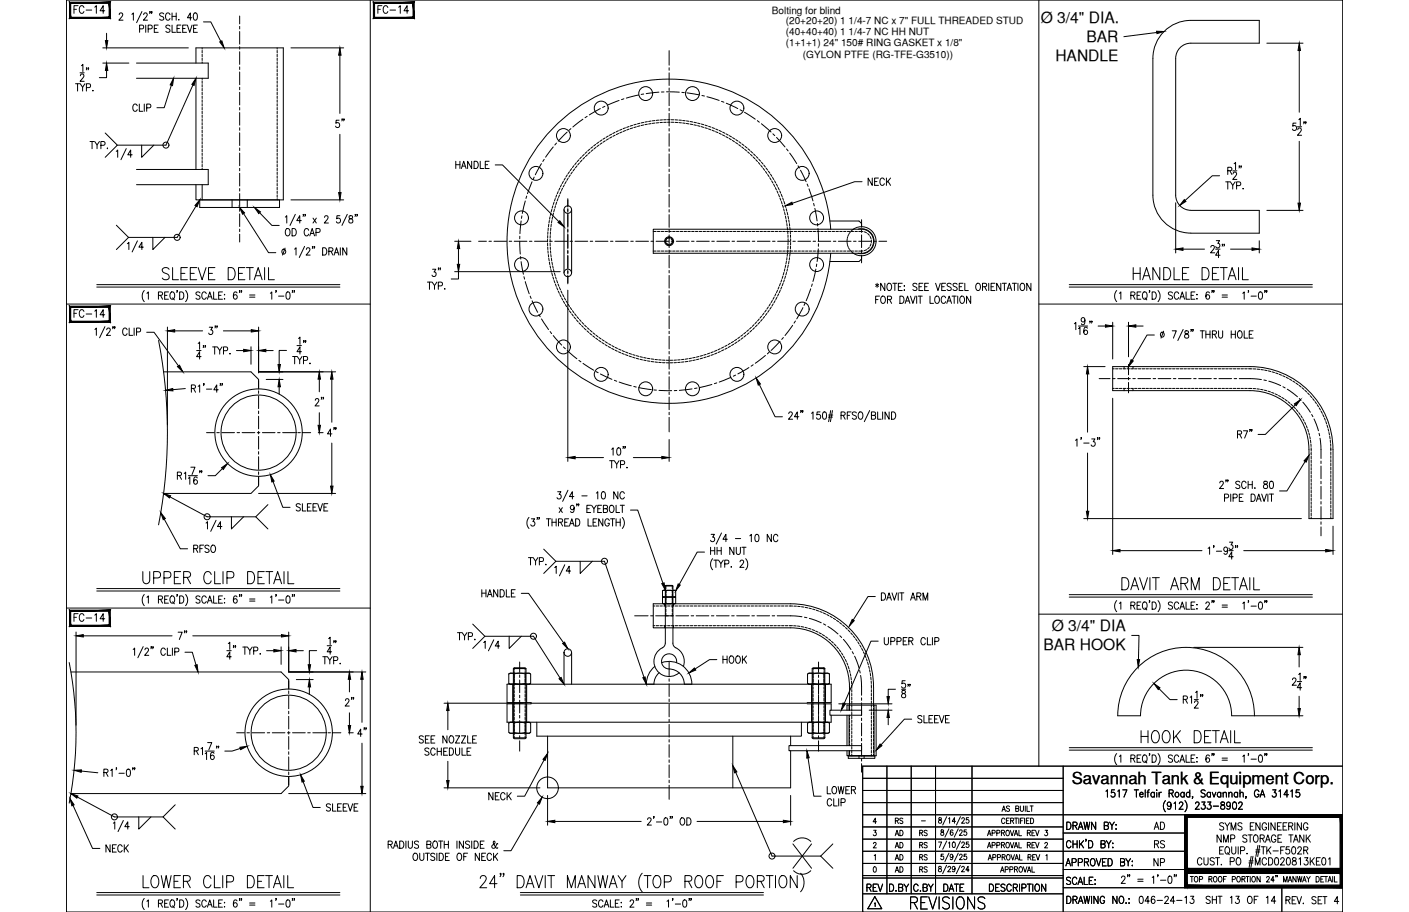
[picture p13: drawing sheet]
<svg xmlns="http://www.w3.org/2000/svg" width="432mm" height="279mm" viewBox="0 0 432 279" stroke-linecap="round" stroke-linejoin="round" font-family="sans-serif">
<defs><g id="words">
<g font-size="7.5">
<text x="342.9" y="182">DAVIT ARM DETAIL</text>
<text x="348.9" y="229">HOOK DETAIL</text>
<text x="278.3" y="279.8">REVISIONS</text>
</g>
<g font-size="7.1">
<text x="48.7" y="86.8">SLEEVE DETAIL</text>
<text x="346.4" y="86.8">HANDLE DETAIL</text>
<text x="43" y="179.9">UPPER CLIP DETAIL</text>
<text x="43" y="273">LOWER CLIP DETAIL</text>
</g>
<g font-size="6.2">
<text x="95.6" y="125.6">2&quot;</text>
<text x="58.6" y="197.2" transform="rotate(-90 58.6 197.2)">7&quot;</text>
<text x="109.7" y="217.7" transform="rotate(-90 109.7 217.7)">2&quot;</text>
<text x="113.6" y="226.8" transform="rotate(-90 113.6 226.8)">4&quot;</text>
</g>
<g font-size="5.7">
<text x="21.9" y="5.3">FC-14</text>
<text x="115" y="5.3">FC-14</text>
<text x="102" y="40.2">5&quot;</text>
<text x="21.9" y="98.4">FC-14</text>
<text x="67.7" y="103.7" transform="rotate(-90 67.7 103.7)">3&quot;</text>
<text x="99.5" y="134.8">4&quot;</text>
<text x="21.9" y="191.6">FC-14</text>
<text x="280.1" y="214.8" transform="rotate(-90 280.1 214.8)">58&quot;</text>
<text x="352.8" y="255.4">AD</text>
<text x="264.9" y="274.5">REV</text>
<text x="288.2" y="274.5">DATE</text>
</g>
<g font-size="5.3">
<text x="39.9" y="35.3">CLIP</text>
<text x="138.6" y="52.9">HANDLE</text>
<text x="265.3" y="57.9">NECK</text>
<text x="90" y="157.7">SLEEVE</text>
<text x="58.6" y="170.4">RFSO</text>
<text x="146.8" y="184.1">HANDLE</text>
<text x="220.8" y="204.3">HOOK</text>
<text x="280.5" y="222.6">SLEEVE</text>
<text x="99.1" y="249.8">SLEEVE</text>
<text x="148.9" y="246.2">NECK</text>
<text x="31.8" y="262.1">NECK</text>
<text x="352.8" y="261.1">RS</text>
<text x="372.2" y="259.3">NMP STORAGE TANK</text>
<text x="352.8" y="266.3">NP</text>
<text x="348.2" y="278">046-24-13</text>
<text x="368.7" y="278">SHT 13 OF 14</text>
</g>
<text font-size="5.1" x="328.5" y="240.3">Savannah Tank &amp; Equipment Corp.</text>
<g font-size="4.9">
<text x="273.4" y="253.6">RS</text>
<text x="273.4" y="261.1">AD</text>
<text x="280.8" y="261.1">RS</text>
<text x="273.4" y="268.5">AD</text>
<text x="280.8" y="268.5">RS</text>
</g>
<g font-size="4.8">
<text x="318.9" y="7.2">Ø 3/4&quot; DIA.</text>
<text x="332.9" y="13">BAR</text>
<text x="323.4" y="18.8">HANDLE</text>
<text x="322.3" y="193.4">Ø 3/4&quot; DIA</text>
<text x="319.8" y="199.3">BAR HOOK</text>
</g>
<g font-size="4.4">
<text x="273.4" y="257.2">AD</text>
<text x="280.8" y="257.2">RS</text>
<text x="273.4" y="264.6">AD</text>
<text x="280.8" y="264.6">RS</text>
</g>
<g font-size="3.1">
<text x="236.6" y="4.2">Bolting for blind</text>
<text x="240.8" y="7.4">(20+20+20) 1 1/4-7 NC x 7&quot; FULL THREADED STUD</text>
<text x="240.8" y="10.7">(40+40+40) 1 1/4-7 NC HH NUT</text>
<text x="240.8" y="13.9">(1+1+1) 24&quot; 150# RING GASKET x 1/8&quot;</text>
<text x="246.1" y="17.9">(GYLON PTFE (RG-TFE-G3510))</text>
</g>
<text font-size="2.6" x="281.5" y="252.6">-</text>
</g></defs>
<!-- layer: 0 -->
<g fill="none" stroke="#000" stroke-width=".31">
<path d="M20.4 0h391.1v279.4h-391.1zM113.5 0v279.4M318.4 0v234.7M20.4 93.2h93.1M318.4 93.2h93.1M20.4 186.3h93.1M318.4 188.2h93.1M264.4 238.4h61.4M271.8 234.7v39.1M279.3 234.7v39.1M286.7 234.7v39.1M297.9 234.7v39.1"/>
<path d="M325.8 234.7v44.7M411.5 234.7h-147.1v44.7M264.4 242.2h61.4M264.4 245.9h61.4M264.4 253.3h61.4M264.4 257.1h61.4M264.4 249.6h147.1M325.8 255.2h37.3M363.1 249.6v22.4v-22.4M264.4 264.5h61.4M264.4 260.8h98.7M264.4 269h61.4"/>
<path d="M264.4 268.2h61.4M264.4 273.8h61.4M325.8 272h85.7M325.8 266.4h37.3"/>
</g>
<!-- layer: 24-150-RFSO -->
<path d="M157.1 209.6v5.6M157.1 215.6v5.7M161.4 209.6v5.6M161.4 215.6v5.7M162.8 215.4h84.6M247.4 215.2h7.3v-5.6h-99.3v5.6h7.4v.4h-7.4v5.7h99.3v-2.2M247.4 215.6h7.3v2M248.7 209.6v5.6M248.7 215.6v5.7M253 209.6v5.6M253 215.6v5.7M164.5 221.3v4.2h81.1v-4.2" fill="none" stroke="#000" stroke-width=".31"/>
<!-- layer: CENTER -->
<g fill="none" stroke="#000" stroke-width=".31">
<path d="M73.4 4.9v2.4M73.4 8.1v.8M73.4 9.7v3.8M73.4 14.3v.8M73.4 15.9v3.8M205.1 15.5v4.5M73.4 20.5v.8M73.4 22.1v3.9M73.4 26.7v.8M73.4 28.3v3.9M73.4 32.9v.8M73.4 34.5v3.9"/>
<path d="M73.4 39.1v.8M175 39.4l-.6 .5M178.6 36.5l-3 2.4M179.9 35.6l-.6 .5M184 33.3l-3.4 1.9M185.4 32.6l-.7 .3M189.7 30.8l-3.6 1.4M191.2 30.3l-.7 .2M195.7 29.1l-3.8 1M197.3 28.8l-.8 .1M201.9 28.2l-3.9 .5M203.5 28.2h-.8"/>
<path d="M204.3 28.1l3.9 .1M205.1 20.7v.8M205.1 22.3v3.9M205.1 27v.7M205.1 28.5v3.9M205.1 33.2v.8M205.1 34.7v3.9M205.1 39.4v.8M209 28.3l.7 .1M210.5 28.4l3.9 .7M215.1 29.3l.8 .1M216.6 29.6l3.8 1.2"/>
<path d="M221.1 31.1l.7 .2M222.6 31.6l3.5 1.7M226.8 33.6l.7 .4M228.2 34.4l3.3 2.1M232.1 37l.6 .4M233.3 37.9l3 2.5M73.4 40.7v3.9M73.4 45.3v.8M73.4 46.9v3.9M73.4 51.6v.7M73.4 53.1v3.9M73.4 57.8v.7"/>
<path d="M73.4 59.3v3.9M163 55.7l-1.4 3.6M163.7 54.3l-.3 .7M165.9 50.1l-1.9 3.5M166.8 48.8l-.5 .7M169.5 45l-2.3 3.2M170.5 43.8l-.5 .6M173.8 40.5l-2.7 2.7M205.1 40.9v3.9M205.1 45.6v.8M205.1 47.1v3.9M205.1 51.8v.8"/>
<path d="M205.1 53.3v3.9M205.1 58v.8M205.1 59.6v3.8M236.9 41l.5 .6M238 42.1l2.6 2.9M241 45.6l.5 .6M242 46.9l2.2 3.2M244.6 50.8l.4 .7M245.3 52.2l1.7 3.5M247.4 56.4l.3 .7M247.9 57.8l1.2 3.8M73.4 64v.7"/>
<path d="M73.4 65.5v3.9M73.4 70.2v.8M73.4 71.7v2.4M146.7 73.9h2.4M149.8 73.9h.8M151.4 73.9h3.9M156 73.9h.8M157.6 73.9h3.9M159.3 73.9l.1 3.9M159.3 72.4v.8M159.5 78.6l.1 .8M159.7 67.7l-.4 3.9"/>
<path d="M159.9 66.1l-.1 .8M161 61.6l-.9 3.8M161.4 60.1l-.2 .7M162.2 73.9h.8M163.8 73.9h3.9M168.5 73.9h.7M170 73.9h3.9M174 60.9v2.5M174 63.9v1.1M174 65.4v4.2M174 70.1v1.1M174 71.6v4.6"/>
<path d="M174 76.6v1.1M174 78.2v4.2M174.7 73.9h.8M176.2 73.9h3.9M180.9 73.9h.8M182.4 73.9h3.9M187.1 73.9h.8M188.6 73.9h3.9M193.3 73.9h.8M194.8 73.9h3.9M199.5 73.9h.8M201.1 73.9h3.8"/>
<path d="M205.1 64.2v.8M205.1 65.8v3.8M205.1 70.4v.8M205.1 72v3.9M205.1 76.6v.8M205.1 78.2v3.9M205.7 73.9h.8M207.3 73.9h3.8M211.9 73.9h.8M213.5 73.9h3.9M218.1 73.9h.8M219.7 73.9h3.9"/>
<path d="M224.3 73.9h.8M225.9 73.9h3.9M230.5 73.9h.8M232.1 73.9h3.9M236.7 73.9h.8M238.3 73.9h3.9M243 73.9h.7M244.5 73.9h3.9M249.2 73.9h.7M249.3 62.3l.2 .8M249.7 63.8l.7 3.9M250.5 68.5l.1 .7"/>
<path d="M250.7 70l.1 3.9M250.7 73.9h3.9M250.8 76.2l-.4 3.9M250.8 74.7v.8M255.4 73.9h.8M256.9 73.9h3.9M261.6 73.9h.8M263.1 73.9h3.9M264 67.3v2.3M264 70.4v.8M264 72v3.9M264 76.6v.8"/>
<path d="M264 78.2v2.3M267.8 73.9h.8M269.3 73.9h2.4M159.7 80.2l.7 3.8M160.6 84.8l.2 .7M161 86.3l1.2 3.7M162.5 90.7l.3 .7M163.1 92.2l1.7 3.5M165.2 96.4l.3 .6M165.9 97.7l2.2 3.3M174 82.8v1.1M174 84.4v2.6"/>
<path d="M205.1 82.8v.8M205.1 84.4v3.9M205.1 89v.8M205.1 90.6v3.9M205.1 95.3v.7M205.1 96.8v3.9M242.9 99.7l-2.3 3.1M243.8 98.3l-.5 .7M246.1 94.3l-1.9 3.4M246.7 92.9l-.3 .7M248.5 88.5l-1.4 3.6M248.9 87l-.2 .7"/>
<path d="M250 82.4l-.9 3.8M250.3 80.9l-.1 .8M79.2 116.6v2.4M79.2 119.7v.8M168.6 101.6l.5 .6M169.5 102.8l2.6 2.9M172.7 106.3l.5 .5M173.8 107.4l3 2.5M177.4 110.4l.6 .5M178.7 111.3l3.2 2.1M182.6 113.8l.7 .4M184 114.6l3.5 1.6"/>
<path d="M188.3 116.5l.7 .3M189.7 117.1l3.8 1.1M194.2 118.4l.8 .2M195.7 118.7l3.9 .7M200.4 119.5h.8M202 119.6l3.8 .1M205.1 101.5v.7M205.1 103v3.9M205.1 107.7v.7M205.1 109.2v3.9M205.1 113.9v.8M205.1 115.4v3.9"/>
<path d="M207.4 119.6l-.8 .1M212.1 119.1l-3.9 .5M213.6 118.9l-.7 .1M218.2 117.8l-3.8 .9M219.7 117.3l-.8 .2M224 115.6l-3.6 1.5M225.4 114.9l-.7 .4M229.5 112.6l-3.4 2M230.8 111.7l-.6 .5M234.6 108.9l-3.1 2.4M235.7 107.9l-.5 .5M239.1 104.6l-2.8 2.8"/>
<path d="M240.1 103.4l-.5 .6M336.8 116h3.4M341 116h.7M342.5 116h3.9M345.8 111.6v3.2M345.8 115.6v.8M345.8 117.2v3.2M347.2 116h.7M348.7 116h3.9M353.4 116h.8M354.9 116h3.9M359.6 116h.8"/>
<path d="M361.1 116h3.9M365.8 116h.8M367.3 116h3.9M372 116h.8M373.5 116h3.9M378.2 116h.8M379.8 116h4.6l2.2 .3M387.3 116.4l.8 .2M388.8 116.8l3.7 1.3M393.2 118.5l.6 .4M394.5 119.2l3.1 2.4M63.3 132.5h2.4"/>
<path d="M66.4 132.5h.8M68 132.5h3.9M72.6 132.5h.8M74.2 132.5h3.9M78.8 132.5h.8M79.2 121.3v3.9M79.2 125.9v.8M79.2 127.5v3.9M79.2 132.2v.7M79.2 133.7v3.9M79.2 138.4v.7M79.2 139.9v3.9"/>
<path d="M80.4 132.5h3.9M85.1 132.5h.7M86.6 132.5h3.9M91.3 132.5h.8M92.8 132.5h2.4M205.1 120.1v.8M205.1 121.6v3.9M205.1 126.3v.8M205.1 127.8v4.5M398.2 122.1l.5 .5M399.3 123.2l2.3 3.1M402 127l.4 .7"/>
<path d="M402.7 128.4l1.4 3.6M404.2 132.7l.2 .8M404.5 134.3l.3 6.2M79.2 144.6v.8M79.2 146.1v2.4M404.8 141.2v.8M404.8 142.8v3.9M404.8 147.4v.8M404.8 149v3.9M404.8 153.6v.8M404.8 155.2v3.9M404.8 159.9v.7"/>
<path d="M404.8 161.4v2.7M194.5 188.7h4.1M199.4 188.7h.8M200.9 188.7h3.9M205.6 188.7h.8M207.1 188.7h3.9M211.8 188.7h.8M213.4 188.7h3.8M218 188.7h.8M219.6 188.7h3.8M224.2 188.7h.8M225.8 188.7h3.9"/>
<path d="M230.4 188.7h.8M232 188.7h3.9M236.6 188.7h.8M238.2 188.7h5.4l2.2 .3M246.5 189.1l.8 .2M248 189.4l3.7 1.4M252.4 191.1l.6 .4M253.7 191.9l3.1 2.3M257.4 194.8l.5 .5M258.5 195.9l2.3 3.1M261.2 199.6l.4 .7M88.5 208.5v2.4"/>
<path d="M88.5 211.7v.8M88.5 213.3v3.8M88.5 217.9v.8M88.5 219.5v3.8M159.3 202.8v3.2M159.3 206.8v.7M159.3 208.3v3.9M159.3 213v.8M159.3 214.5v3.9M159.3 219.2v.8M205.1 202.9v4.3M205.1 208v.7"/>
<path d="M205.1 209.5v3.9M205.1 214.2v.7M205.1 215.7v3.9M250.8 202.8v3.2M250.8 206.8v.7M250.8 208.3v4.4M250.8 213v5.9M250.8 219.2v5.4M261.9 201l1.3 3.7M263.4 205.4l.2 .8M263.7 206.9l.3 6.1M264 213.8v.7"/>
<path d="M264 215.3v3.9M264 220v.8M72.5 224.5h2.4M75.7 224.5h.8M77.2 224.5h3.9M81.9 224.5h.8M83.4 224.5h3.9M88.1 224.5h.8M88.5 224.1v.8M88.5 225.7v3.9M88.5 230.3v.8M88.5 231.9v3.9"/>
<path d="M88.5 236.5v.8M88.5 238.1v2.4M89.6 224.5h3.9M94.3 224.5h.8M95.9 224.5h3.8M100.5 224.5h.8M102.1 224.5h2.4M159.3 220.7v3.9M159.3 225.4v.8M159.3 226.9v3.2M205.1 220.4v.7M205.1 221.9v3.9"/>
<path d="M205.1 226.6v.8M205.1 228.1v3.9M205.1 232.8v.8M205.1 234.3v3.9M205.1 239v.8M250.8 225.4v.8M250.8 226.9v3.2M264 221.5v3.9M264 226.2v.8M264 227.8v3.8M264 232.4v.8M264 234v2.6"/>
<path d="M205.1 240.6v4.3"/>
</g>
<!-- layer: 24T-150-RFSO -->
<g fill="none" stroke="#000" stroke-width=".31">
<path d="M254.6 70.2a49.7 49.7 0 0 0-75.4-38.7 49.7 49.7 0 0 0 0 84.8 49.7 49.7 0 0 0 75.4-38.7M48.6 104.3a148.5 148.5 0 0 1 0 56.5"/>
<circle cx="184.2" cy="33.1" r="2.13"/>
<circle cx="197.9" cy="28.7" r="2.13"/>
<circle cx="212.2" cy="28.7" r="2.13"/>
<circle cx="225.8" cy="33.1" r="2.13"/>
<circle cx="164.2" cy="53.1" r="2.13"/>
<circle cx="172.7" cy="41.5" r="2.13"/>
<circle cx="237.4" cy="41.5" r="2.13"/>
<circle cx="245.8" cy="53.1" r="2.13"/>
<circle cx="159.8" cy="66.7" r="2.13"/>
<circle cx="250.3" cy="66.7" r="2.13"/>
<circle cx="159.8" cy="81.1" r="2.13"/>
<circle cx="164.2" cy="94.7" r="2.13"/>
<circle cx="245.8" cy="94.7" r="2.13"/>
<circle cx="250.3" cy="81.1" r="2.13"/>
<circle cx="172.7" cy="106.3" r="2.13"/>
<circle cx="184.2" cy="114.7" r="2.13"/>
<circle cx="197.9" cy="119.1" r="2.13"/>
<circle cx="212.2" cy="119.1" r="2.13"/>
<circle cx="225.8" cy="114.7" r="2.13"/>
<circle cx="237.4" cy="106.3" r="2.13"/>
</g>
<!-- layer: NECK -->
<g fill="none" stroke="#000" stroke-width=".31">
<path d="M190.6 39.6l-.7 .3M191.7 39.2l-.8 .2M191.7 40l-.7 .3M192.8 38.8l-.8 .2M192.8 39.6l-.7 .2M193.9 38.4l-.8 .2M193.9 39.2l-.8 .2M195 38.1l-.8 .2M195 38.9l-.8 .2M196.1 37.8l-.7 .2M196.1 38.5l-.7 .3M197.3 37.5l-.8 .2"/>
<path d="M197.3 38.3l-.8 .2M198.4 37.3l-.8 .1M198.4 38.1l-.8 .1M199.5 37.9l-.7 .1M199.5 37.1l-.7 .1M200.7 36.9l-.8 .1M200.7 37.7l-.8 .1M201.8 36.8l-.7 .1M201.8 37.6l-.7 .1M203 37.5h-.8M203 36.7l-.8 .1M204.2 36.7h-.8"/>
<path d="M204.2 37.5h-.8M204.6 37.4h.7M205.3 36.7h-.7M205.7 37.4l.8 .1M205.7 36.7h.8M206.9 36.7l.8 .1M206.9 37.5h.8M208 36.8l.8 .1M208 37.6h.8M209.2 37.7l.8 .1M209.2 36.9l.8 .1M210.4 37.8l.7 .2"/>
<path d="M210.4 37l.7 .2M211.5 37.2l.8 .2M211.5 38l.8 .2M212.6 38.2l.8 .2M212.7 37.5l.7 .1M213.8 38.5l.7 .2M213.8 37.7l.7 .2M214.9 38.8l.7 .2M214.9 38l.8 .2M216 39.1l.8 .3M216 38.3l.8 .3M217.1 39.5l.7 .3"/>
<path d="M217.1 38.7l.8 .2M218.2 39.9l.7 .3M218.2 39.1l.8 .3M219.3 39.5l.7 .3M220.4 40l.7 .3M170.6 59.7l-.3 .8M171.1 58.7l-.3 .7M171.5 59.8l-.3 .7M171.6 57.6l-.4 .7M171.9 58.7l-.3 .7M172.1 56.6l-.4 .7M172.4 57.7l-.3 .7"/>
<path d="M172.7 55.5l-.4 .7M173 56.6l-.4 .7M173.2 54.5l-.4 .7M173.5 55.6l-.4 .7M173.9 53.6l-.5 .6M174.1 54.6l-.4 .7M174.5 52.6l-.4 .6M174.8 53.6l-.5 .7M175.2 51.6l-.5 .7M175.4 52.7l-.4 .6M175.9 50.7l-.5 .7M176.1 51.7l-.5 .7"/>
<path d="M176.6 49.8l-.5 .6M176.8 50.8l-.5 .6M177.4 49l-.5 .5M177.6 49.9l-.5 .6M178.2 48.1l-.5 .6M178.4 49.1l-.6 .6M179 47.3l-.5 .5M179.2 48.2l-.6 .6M179.9 46.5l-.6 .5M180 47.4l-.6 .6M180.7 45.7l-.6 .5M180.8 46.6l-.5 .6"/>
<path d="M181.6 45l-.6 .4M181.7 45.9l-.6 .5M182.5 44.2l-.6 .5M182.6 45.1l-.6 .5M183.5 43.5l-.6 .5M183.6 44.5l-.7 .4M184.4 42.9l-.6 .4M184.5 43.8l-.6 .4M185.4 42.3l-.6 .4M185.5 43.1l-.7 .5M186.4 41.7l-.6 .4M186.5 42.5l-.7 .4"/>
<path d="M187.5 41.1l-.7 .4M187.5 42l-.7 .3M188.5 40.6l-.7 .3M188.5 41.4l-.7 .4M189.5 40l-.7 .4M189.6 40.9l-.7 .3M190.6 40.4l-.7 .3M219.3 40.3l.7 .3M220.4 40.8l.7 .3M221.4 41.3l.7 .4M221.4 40.5l.7 .3M222.4 41.9l.7 .3"/>
<path d="M222.5 41l.7 .4M223.5 42.4l.6 .4M223.5 41.6l.7 .4M224.5 43l.6 .5M224.5 42.2l.7 .4M225.4 43.7l.7 .4M225.5 42.8l.6 .4M226.4 44.3l.6 .5M226.5 43.4l.6 .5M227.3 45l.6 .5M227.4 44.1l.6 .5M228.2 45.7l.6 .5"/>
<path d="M228.3 44.8l.6 .5M229.1 46.5l.6 .5M229.2 45.6l.6 .5M230 47.3l.5 .5M230.1 46.3l.6 .6M230.8 48.1l.6 .5M230.9 47.1l.6 .6M231.6 48.9l.5 .6M231.8 48l.5 .5M232.4 49.8l.5 .6M232.6 48.8l.5 .6M233.2 50.7l.4 .6"/>
<path d="M233.3 49.7l.5 .6M233.9 51.6l.4 .6M234.1 50.6l.4 .6M234.6 52.5l.4 .6M234.8 51.5l.4 .6M235.2 53.5l.5 .6M235.5 52.4l.4 .7M235.9 54.4l.4 .7M236.1 53.4l.5 .6M236.5 55.4l.4 .7M236.7 54.4l.5 .6M237.1 56.4l.3 .7"/>
<path d="M237.4 55.4l.3 .6M237.6 57.5l.3 .7M237.9 56.4l.4 .7M238.1 58.5l.3 .7M238.4 57.4l.4 .7M238.6 59.6l.3 .7M239 58.5l.3 .7M239.4 59.5l.3 .8M167.8 73.3v.8M167.8 74.5v.8M167.9 75.7v.8M167.9 72.2l-.1 .8"/>
<path d="M167.9 76.8l.1 .8M167.9 71v.8M168 69.9v.7M168 78l.1 .8M168.2 79.1l.1 .8M168.2 68.7l-.1 .8M168.4 67.5l-.2 .8M168.6 66.4l-.2 .8M168.6 74.5v.8M168.6 73.3v.8M168.6 72.2v.8M168.6 75.7l.1 .7"/>
<path d="M168.7 71v.8M168.7 76.8l.1 .8M168.8 78l.1 .8M168.8 69.9l-.1 .7M168.8 65.3l-.1 .7M169 68.7l-.2 .8M169 79.1l.1 .8M169.1 64.1l-.2 .8M169.1 67.6l-.1 .7M169.4 66.4l-.2 .8M169.4 63l-.2 .8M169.6 65.3l-.2 .7"/>
<path d="M169.8 61.9l-.3 .8M169.9 64.2l-.2 .7M170.2 60.8l-.3 .8M170.2 63l-.2 .8M170.6 61.9l-.3 .8M171 60.8l-.3 .8M239 60.7l.3 .7M239.4 61.7l.3 .8M239.8 62.8l.2 .8M239.8 60.6l.3 .8M240.1 64l.2 .7M240.2 61.7l.3 .8"/>
<path d="M240.4 65.1l.2 .7M240.6 62.8l.2 .8M240.7 66.2l.2 .8M240.9 67.4l.1 .7M240.9 63.9l.2 .8M241.1 68.5l.1 .8M241.2 78.9l-.1 .8M241.2 65.1l.2 .7M241.3 69.7l.1 .7M241.3 77.8l-.1 .7M241.4 70.8v.8M241.4 76.6v.8"/>
<path d="M241.5 72v.7M241.5 66.2l.1 .8M241.5 75.4l-.1 .8M241.5 73.1v.8M241.5 74.3v.8M241.7 67.4l.2 .7M241.9 68.5l.1 .8M242 78.9l-.1 .8M242 69.7l.1 .7M242.1 77.8l-.1 .7M242.2 70.8v.8M242.2 76.6l-.1 .8"/>
<path d="M242.3 72v.7M242.3 75.4l-.1 .8M242.3 73.1v.8M242.3 74.3v.8M168.4 80.3l.1 .8M168.6 81.4l.1 .8M168.8 82.6l.2 .7M169.1 83.7l.2 .8M169.1 80.3l.2 .7M169.4 81.4l.1 .8M169.4 84.8l.3 .8M169.6 82.6l.2 .7"/>
<path d="M169.8 85.9l.3 .8M169.9 83.7l.2 .7M170.2 87l.3 .8M170.2 84.8l.3 .7M170.6 88.1l.3 .7M170.6 85.9l.3 .7M171 87l.3 .7M171.1 89.2l.3 .7M171.5 88.1l.3 .7M171.6 90.2l.3 .7M171.9 89.2l.4 .7M172.1 91.3l.4 .6"/>
<path d="M172.4 90.2l.4 .7M172.7 92.3l.4 .7M173 91.2l.3 .7M173.2 93.3l.5 .7M173.5 92.2l.4 .7M173.9 94.3l.4 .6M174.1 93.2l.4 .7M174.5 95.3l.5 .6M174.8 94.2l.4 .6M175.2 96.2l.5 .6M175.4 95.2l.5 .6M175.9 97.1l.5 .6"/>
<path d="M176.1 96.1l.5 .6M176.7 98l.5 .6M176.8 97l.5 .6M177.4 98.9l.5 .6M177.6 97.9l.5 .6M178.2 99.7l.6 .6M178.4 98.8l.5 .5M179.2 99.6l.5 .5M231.1 99.4l-.6 .6M231.9 98.6l-.5 .6M232.1 99.6l-.6 .5M232.7 97.7l-.5 .6"/>
<path d="M232.8 98.7l-.5 .6M233.4 96.8l-.5 .6M233.6 97.8l-.5 .6M234.1 95.9l-.4 .6M234.3 96.9l-.5 .6M234.8 95l-.4 .6M235 96l-.4 .6M235.5 94l-.5 .7M235.7 95.1l-.4 .6M236.1 93l-.4 .7M236.4 94.1l-.5 .6M236.7 92.1l-.4 .6"/>
<path d="M237 93.1l-.4 .7M237.3 91l-.4 .7M237.6 92.1l-.4 .7M237.8 90l-.4 .7M238.1 91.1l-.4 .7M238.3 88.9l-.3 .7M238.6 90l-.3 .7M238.7 87.9l-.3 .7M239.1 89l-.3 .7M239.2 86.8l-.3 .7M239.6 85.7l-.3 .7M239.6 87.9l-.3 .7"/>
<path d="M239.9 84.6l-.2 .7M240 86.8l-.3 .7M240.2 83.5l-.2 .7M240.4 85.7l-.3 .7M240.5 82.3l-.2 .8M240.7 84.6l-.2 .7M240.8 81.2l-.2 .8M241 80.1l-.1 .7M241 83.5l-.2 .7M241.3 82.4l-.1 .7M241.6 81.2l-.2 .8M241.8 80.1l-.1 .7"/>
<path d="M179 100.6l.6 .5M179.9 101.4l.6 .5M180 100.4l.6 .5M180.7 102.2l.7 .4M180.9 101.2l.5 .5M181.7 102.9l.5 .5M181.7 102l.7 .4M182.6 103.6l.6 .5M182.6 102.7l.7 .5M183.5 104.3l.7 .4M183.6 103.4l.6 .4M184.5 104.9l.6 .5"/>
<path d="M184.5 104.1l.7 .4M185.4 105.6l.7 .4M185.5 104.7l.7 .4M186.4 106.2l.7 .4M186.5 105.3l.7 .4M187.5 106.7l.7 .4M187.5 105.9l.7 .4M188.5 107.3l.7 .3M188.5 106.4l.7 .4M189.5 107.8l.7 .3M189.6 106.9l.7 .4M190.6 108.2l.7 .3"/>
<path d="M190.6 107.4l.8 .3M191.7 108.7l.7 .2M191.7 107.8l.7 .3M192.8 109.1l.7 .2M192.8 108.3l.7 .2M193.9 109.4l.7 .3M193.9 108.6l.7 .3M195 109.8l.7 .2M195 109l.8 .2M196.1 110.1l.8 .2M196.2 109.3l.7 .2M197.3 110.3l.7 .2"/>
<path d="M197.3 109.5l.7 .2M198.4 110.6l.8 .1M198.4 109.8l.8 .1M199.6 110.7l.7 .1M199.6 110l.7 .1M200.7 110.9l.8 .1M200.7 110.1l.8 .1M201.9 111l.7 .1M201.9 110.2l.7 .1M203 111.1h.8M203 110.3l.8 .1M204.2 110.4h.8"/>
<path d="M204.2 111.1l.8 .1M205.4 111.1h.7M206.1 110.4h-.7M207.3 111.1h-.8M207.3 110.3l-.8 .1M208.4 110.2l-.7 .1M208.5 111l-.8 .1M209.6 110.9l-.7 .1M209.6 110.1l-.7 .1M210.8 109.9l-.8 .1M210.8 110.7l-.8 .1M211.9 109.7l-.8 .2"/>
<path d="M211.9 110.5l-.7 .2M213 109.5l-.7 .1M213.1 110.3l-.8 .1M214.2 110l-.8 .2M214.2 109.2l-.8 .2M215.3 108.9l-.8 .2M215.3 109.7l-.7 .2M216.4 108.6l-.7 .2M216.4 109.4l-.7 .2M217.5 108.2l-.7 .2M217.5 109l-.7 .3M218.6 107.8l-.7 .3"/>
<path d="M218.6 108.6l-.7 .3M219.7 107.3l-.8 .3M219.7 108.2l-.7 .3M220.7 106.8l-.7 .4M220.8 107.7l-.8 .3M221.8 106.3l-.7 .4M221.8 107.2l-.7 .3M222.8 105.8l-.7 .3M222.8 106.6l-.6 .4M223.8 105.2l-.7 .4M223.9 106.1l-.7 .3M224.8 104.6l-.7 .4"/>
<path d="M224.9 105.5l-.7 .4M225.8 103.9l-.7 .5M225.8 104.8l-.6 .5M226.7 103.3l-.6 .4M226.8 104.2l-.7 .4M227.6 102.6l-.6 .4M227.7 103.5l-.6 .4M228.5 101.8l-.6 .5M228.6 102.7l-.6 .5M229.4 101l-.6 .6M229.5 102l-.6 .5M230.3 100.3l-.6 .5"/>
<path d="M230.4 101.2l-.6 .5M231.2 100.4l-.5 .5M21.2 203a111.7 111.7 0 0 1 0 43M167.8 225.5v15.9h74.5v-11.4M224.6 225.5v15.9M242.3 225.5v2.9"/>
</g>
<!-- layer: DIM -->
<g fill="none" stroke="#000" stroke-width=".31">
<path d="M31.5 14.7h26.2M31.5 19.3h8M32.7 10.2v2.2M36.5 4.5l.4-.5h.4l.3 .4-.3 .7-.9 1.1h1.3M40.4 4.4l.5-.4v2.2M42.8 8.8l1.1-.1 .1-.3-.1-.6-1.1-.1v2.2M43.5 3.5l-1.6 3.4M44 4.5l.4-.5h.4l.3 .4-.2 .7-1 1.1h1.3M44.7 7.7v2.2M45.4 8.8l1.1-.1 .2-.3-.2-.6-1.1-.1v2.2M46 3.6h-.2h.2l-.2 .6M46.6 3.6h-.2h.2l-.2 .6"/>
<path d="M47.3 8.7h.7M48.5 7.7h-1.2v2.2h1.2M50.2 4.3l-.5-.3-.8 .3 .2 .5 1 .5-.1 .8-.6 .1-.5-.3M52.1 4.5a.7 .7 0 0 0-.8-.5 .7 .7 0 0 0-.6 .8v.5a.7 .7 0 0 0 .6 .9 .7 .7 0 0 0 .8-.5M52.1 8l-.5-.3-.8 .3 .1 .4 1.2 .9v.3l-.5 .3-.8-.3M52.7 7.7v2.2h1.1M52.7 4v2.2M52.7 5h1.3M54 4v2.2M54.3 8.7h.7M54.8 6v.2zM55.4 7.7h-1.1v2.2h1.1"/>
<path d="M56 8.7h.7M57.2 7.7h-1.2v2.2h1.2M57.4 7.7l.7 2.2 .8-2.2M58.8 5.4h-1.4l.9-1.4v2.2M59.3 8.7h.7M59.5 4.1l.5-.1a1.42 1.42 0 0 1 0 2.2h-.2a1.56 1.56 0 0 1-.3-2.1zM60.5 7.7h-1.2v2.2h1.2M62.4 6.7h2.2l3.1 6M89.2 14.7h16.1M104.2 16.9v17.9M354.5 9.9l-10.1 1.3M388.2 13.2h11.1"/>
<path d="M398.2 15.5v18.9M23.1 25.7h1.3M23.8 25.7v2.2M24.5 22.3h1.3M24.6 25.7l.7 1v1.2M24.6 23.2l.4-.5h.4l.3 .4-.3 .8-.9 1h1.3M25 20.1l.4-.4v2.2M26 25.7l-.7 1M26.5 26.8l1.1-.1 .1-.3-.1-.6-1.1-.1v2.2M26.6 20.9h-.2h.2l-.2 .5M27.2 20.9h-.2h.2l-.2 .5M28.5 27.7v.2z"/>
<path d="M32.7 21.6v2.2h-2.3M52.5 26.1l-2.2 6.9h-2.2M59.1 26l-8.2 18.5h-14.9M397.2 37.7h-.9l-.1 1a.7 .7 0 0 1 1 0 .7 .7 0 0 1-.1 1 .7 .7 0 0 1-1-.2M397.6 38.8h1.3M397.7 39.8l.4-.6h.3l.4 .4-.3 .8-.9 1h1.3M398 36.7l.5-.5v2.3M399.7 37.4h-.2h.2l-.2 .5M400.2 37.4h-.1h.1l-.1 .5M27.6 43.3h1.3M28.2 43.3v2.3M29 43.3l.7 1.1v1.2"/>
<path d="M30.5 43.3l-.8 1.1M30.9 44.5l1.1-.1 .2-.3-.2-.6-1.1-.2v2.3M32.2 40.7l3.8 3.8-3.8 3.7M32.9 45.4v.2zM35.6 46.4l.5-.4v2.2M38.7 45.5l-1.6 3.4M40.5 47.4h-1.3l.8-1.4v2.2M43.4 44.5v3.7l3.7-3.7M104.2 41.1v17.9M151.8 50.5h2.2l17.3 17.4M264.2 55.7h-2.3l-19.1 6.6M373.8 53.8h-2.3l-8.3 7.6"/>
<path d="M375.6 55.7h1.3M376.3 52.3l1-.1 .2-.3-.2-.5-1-.2v2.3M376.3 55.7v2.2M376.9 52.3l.6 1.2M377.1 55.7l.7 1.1v1.1M377.8 52.3h1.3M377.9 53.3l.3-.6h.4l.4 .4-.3 .8-.9 1.1h1.3M378.2 50.2l.5-.5v2.3M378.5 55.7l-.7 1.1M379 56.9l1-.1 .2-.3-.2-.7-1-.1v2.2M379.9 50.9h-.2h.2l-.2 .6M380.4 50.9h-.2h.2l-.2 .6"/>
<path d="M381 57.7v.2zM398.2 43.3v18.9M35.7 69l3.7 3.7M39 74.7l.5-.5v2.3M42.1 73.8l-1.6 3.4M43.9 75.7h-1.3l.9-1.5v2.3M46.8 72.7v3.8l3.8-3.8M60.1 63.1l-5.8 9.6h-14.9l-3.7 3.8M74.7 65.4l7.6 12h2.2M79.6 65.2l3.7 3.9h2.3M87.4 76l-.8 2.1M87.4 66.5l.5-.4v2.2"/>
<path d="M87.8 70.1l.2-.1a1.14 1.14 0 0 1 .9 1.1 1.14 1.14 0 0 1-.9 1.2 1.45 1.45 0 0 1-.2-2.2zM89.2 61.2h16.1M89.5 70a1.13 1.13 0 0 1 1.3 1.1 1.13 1.13 0 0 1-1.3 1.2zM90.3 76.3l.4-.4v2.2M90.5 65.7l-1.6 3.4M92.3 67.6h-1.3l.9-1.5v2.2M93 65.8h-.1h.1l-.1 .5M93.3 75.5l-1.6 3.4M93.6 65.8h-.2h.2l-.2 .5M93.9 76.4l.4-.5 .5 .1 .2 .3-.3 .8-.9 1h1.3M94.6 70.5a.7 .7 0 0 0-.9-.5 .7 .7 0 0 0-.5 .9v.5a.7 .7 0 0 0 .5 .9 .7 .7 0 0 0 .9-.6M94.9 72.3l.8-2.3 .7 2.3"/>
<path d="M95.2 71.5h.9M95.9 75.6h-.2h.2l-.2 .5M95.9 66.8l1 1.5M96.4 75.6h-.2h.2l-.2 .5M96.8 71.2l1.1-.1 .2-.3-.2-.7-1.1-.1v2.3M96.9 66.8l-1 1.5M98.9 75.9a1.13 1.13 0 0 1 1.3 1.1 1.13 1.13 0 0 1-1.3 1.1zM99.5 66.6l.3-.5 .6 .1 .1 .3-.2 .7-.9 1.1h1.2M100.8 77l1.1-.1 .1-.4-.1-.5-1.1-.1v2.2M101.4 77l.6 1.1M102.4 78.1l.7-2.2 .7 2.2M102.7 77.4h.9"/>
<path d="M104.2 66.1h-.9l-.1 .9a.7 .7 0 0 1 1 .1 .7 .7 0 0 1-.1 1 .7 .7 0 0 1-1-.2M104.3 75.9v2.2M106.3 75.9v2.2l-1.3-2.2v2.2M106.4 65.7l-1.6 3.4M107.1 66.2v.6a.82 .82 0 0 1 .9 .5 .82 .82 0 0 1-.3 1 .72 .72 0 0 1-.9-.7 .72 .72 0 0 1 1-.7l.3-.5a.66 .66 0 0 0-1-.2zM109 65.8h-.2h.2l-.2 .5M109.5 65.8h-.2h.2l-.2 .5M139.3 73.9h5M140.5 76.2v4.8M360.3 62.1v15.4M362.5 76.3h6.6M371.1 75.7l.3-.5 .6 .1 .2 .3-.3 .8-.9 1h1.3"/>
<path d="M372.5 76.3h1.4M372.7 73.7h1l-.5 .9a.67 .67 0 0 1 .5 1 .67 .67 0 0 1-1.1-.1M373.9 78.2h-1.4l.9-1.5v2.2M374.7 74.9h-.2h.2l-.2 .5M375.2 74.9h-.1h.1l-.1 .5M377.1 76.3h6.6M385.9 73.8v3.7M388.2 64.5h11.1M29.7 87.9h74.5M29.7 87.2h74.5M44.2 89a2.57 2.57 0 0 0 0 3.4M45 89.9l.5-.5v2.3"/>
<path d="M48.6 90.5l1-.1 .2-.3-.2-.6-1-.1v2.3M49.2 90.5l.6 1.2M50.5 90.5h.7M51.6 89.4h-1.1v2.3h1.1M52.5 89.5l.1-.1a1.14 1.14 0 0 1 1 1.2 1.14 1.14 0 0 1-1 1.1 1.41 1.41 0 0 1-.1-2.2zM52.9 91.2l.5 .7M54.3 89.1h-.1h.1l-.1 .5M55.1 89.4a1.13 1.13 0 0 1 1.3 1.2 1.13 1.13 0 0 1-1.3 1.1zM56.9 89a2.57 2.57 0 0 1 0 3.4M61.3 89.7l-.4-.3-.9 .3 .2 .6 1 .5 .1 .6-.4 .3-.9-.3M63.2 90a.7 .7 0 0 0-.8-.6 .7 .7 0 0 0-.6 .9v.5a.7 .7 0 0 0 .6 .9 .7 .7 0 0 0 .8-.6M63.6 91.7l.7-2.3 .7 2.3"/>
<path d="M63.8 90.9h.9M65.5 89.4v2.3h1M67 90.5h.7M68.2 89.4h-1.2v2.3h1.2M68.8 90.2v.2zM68.8 91.5v.2zM72.6 89.7l-.5-.3a1.29 1.29 0 0 0 .1 2.3 .64 .64 0 0 0 .6-.6 .64 .64 0 0 0-.6-.7 .64 .64 0 0 0-.7 .5M73.5 89.1h-.2h.2l-.2 .5M74.1 89.1h-.2h.2l-.2 .5M76.5 90.4h1.6M76.5 91h1.6M82.8 89.9l.5-.5v2.3"/>
<path d="M84.6 89.1h-.1h.1l-.1 .5M85.4 90.7h1.6M87.9 89.5l.4-.1a1.4 1.4 0 0 1 0 2.3h-.1a1.58 1.58 0 0 1-.3-2.2zM89.7 89.1h-.2h.2l-.2 .5M90.3 89.1h-.2h.2l-.2 .5M131 86.4h1.2M131.6 86.4v2.2M132.4 86.4l.8 1.1v1.1M132.6 82.5h1l-.6 .8a.67 .67 0 0 1 .6 1.1 .67 .67 0 0 1-1.2-.1M133.9 86.4l-.7 1.1M134.3 87.6l1.1-.1 .2-.3-.2-.7-1.1-.1v2.2M134.5 82.2h-.2h.2l-.2 .5"/>
<path d="M135 82.2h-.2h.2l-.2 .5M136.3 88.4v.2zM139.3 83.2h32.4M140.5 83.2v2.3h-2.2M174 88.9v52.5M268.4 87.1l.9 .6M268.4 91.8h.7M268.8 86.8v1.3M269.3 87.1l-.9 .6M269.5 90.7h-1.1v2.2M270.3 90.8l.1-.1a1.13 1.13 0 0 1 1 1.1 1.13 1.13 0 0 1-1 1.1 1.43 1.43 0 0 1-.1-2.1zM271.2 86.8v2.2l-1.3-2.2v2.2"/>
<path d="M272 91.8l1.1-.1 .1-.8-1.2-.2v2.2M272.2 86.9l.1-.1a1.13 1.13 0 0 1 1 1.1 1.13 1.13 0 0 1-1 1.1 1.43 1.43 0 0 1-.1-2.1zM272.6 91.8l.6 1.1M273.6 86.8h1.3M274.2 86.8v2.2M275.3 87.8h.7M275.8 90.7a1.12 1.12 0 0 1 1.3 1.1 1.12 1.12 0 0 1-1.3 1.1zM276.5 86.8h-1.2v2.2h1.2M277 87.6h.2zM277 88.9h.2zM277.4 92.9l.7-2.2 .7 2.2M277.7 92.2h.9"/>
<path d="M279 90.7l.8 2.2 .7-2.2M280.9 90.7v2.2M281 87.1l-.4-.3-.8 .3 .1 .5 .9 .5 .2 .3v.3l-.4 .3-.8-.3M281.4 90.7h1.2M281.6 87.8h.8M282 90.7v2.2M282.8 86.8h-1.2v2.2h1.2M283.4 87.8h.7M284.5 86.8h-1.1v2.2h1.1M285 90.7v2.2h1.1M286.7 86.8l.7 2.2 .8-2.2M286.8 90.8l.2-.1a1.13 1.13 0 0 1 .9 1.1 1.13 1.13 0 0 1-.9 1.1 1.41 1.41 0 0 1-.2-2.1z"/>
<path d="M288.6 87.8h.7M289.8 86.8h-1.2v2.2h1.2M289.8 91.2a.7 .7 0 0 0-.8-.5 .7 .7 0 0 0-.6 .9v.5a.7 .7 0 0 0 .6 .8 .7 .7 0 0 0 .8-.5M290.2 92.9l.7-2.2 .7 2.2M290.4 92.2h.9M291.5 87.1l-.4-.3-.9 .3 .2 .5 1 .6-.1 .7-.6 .1-.5-.3M291.8 90.7h1.3M292.4 90.7v2.2M293.3 87.1l-.4-.3-.7 .1-.1 .6 1 .6 .2 .6-.4 .3-.8-.3M293.5 90.7v2.2M294 87.8h.7M294.5 90.8l.2-.1a1.13 1.13 0 0 1 .9 1.1 1.13 1.13 0 0 1-.9 1.1 1.41 1.41 0 0 1-.2-2.1z"/>
<path d="M295.1 86.8h-1.1v2.2h1.1M295.7 86.8v2.2h1.1M297.5 90.7v2.2l-1.3-2.2v2.2M299.4 86.9l.2-.1a1.13 1.13 0 0 1 .9 1.1 1.13 1.13 0 0 1-.9 1.1 1.41 1.41 0 0 1-.2-2.1zM301.1 87.8l1.1-.1 .1-.7-1.2-.2v2.2M301.7 87.8l.7 1.2M303 86.8v2.2M303.7 87.8h.7M304.9 86.8h-1.2v2.2h1.2M306.7 86.8v2.2l-1.3-2.2v2.2M307.2 86.8h1.2M307.8 86.8v2.2"/>
<path d="M308.6 89l.7-2.2 .7 2.2M308.9 88.3h.9M310.2 86.8h1.3M310.9 86.8v2.2M312 86.8v2.2M312.9 86.9l.2-.1a1.13 1.13 0 0 1 1 1.1 1.13 1.13 0 0 1-1 1.1 1.41 1.41 0 0 1-.2-2.1zM315.9 86.8v2.2l-1.2-2.2v2.2M327.7 87.9h74.5M327.7 87.2h74.5M329.2 99.2l.5-.4v2.2M330.5 99.9h2.8M332.5 98a.64 .64 0 0 1-1 .5 .64 .64 0 0 1 .1-1.1l.3-.1a1.29 1.29 0 0 1 .1 2.2l-.6-.3"/>
<path d="M334.1 98.4h-.2h.2l-.2 .6M334.7 98.4h-.2h.2l-.2 .6M336.5 99.9h2.3M341 98.7v11.3M342.2 89a2.57 2.57 0 0 0 0 3.4M343 89.9l.5-.5v2.3M345.8 98.7v10.6M346.6 90.5l1-.1 .1-.8-1.1-.2v2.3M347.2 90.5l.6 1.2M348.1 99.9h2.2M348.5 90.5h.7M349.6 89.4h-1.1v2.3h1.1"/>
<path d="M350.5 89.5l.1-.1a1.14 1.14 0 0 1 1 1.2 1.14 1.14 0 0 1-1 1.1 1.45 1.45 0 0 1-.1-2.2zM350.9 91.2l.6 .7M352.4 89.1h-.2h.2l-.2 .5M353.1 89.4a1.13 1.13 0 0 1 1.3 1.2 1.13 1.13 0 0 1-1.3 1.1zM354.9 89a2.57 2.57 0 0 1 0 3.4M359.3 89.7l-.4-.3-.8 .3 .1 .6 1 .5 .1 .6-.4 .3-.8-.3M361.2 90a.7 .7 0 0 0-.8-.6 .7 .7 0 0 0-.5 .9v.5a.7 .7 0 0 0 .5 .9 .7 .7 0 0 0 .8-.6M361.6 91.7l.7-2.3 .7 2.3M361.8 90.9h1M363.5 89.4v2.3h1.1M365 90.5h.7M366.2 89.4h-1.2v2.3h1.2"/>
<path d="M366.8 90.2v.2zM366.8 91.5v.2zM370.6 89.7l-.5-.3a1.3 1.3 0 0 0 .1 2.3 .66 .66 0 0 0 .5-1 .66 .66 0 0 0-1.1-.1l-.1 .3M371.5 89.1h-.2h.2l-.2 .5M372.1 89.1h-.2h.2l-.2 .5M374.5 90.4h1.7M374.5 91h1.7M380.9 89.9l.4-.5v2.3M382.7 89.1h-.2h.2l-.2 .5M383.4 90.7h1.6M385.9 89.5l.5-.1a1.44 1.44 0 0 1 0 2.3h-.2a1.58 1.58 0 0 1-.3-2.2zM387.7 89.1h-.2h.2l-.2 .5"/>
<path d="M388.3 89.1h-.2h.2l-.2 .5M29.1 100.9l.4-.4v2.2M32.2 100.1l-1.7 3.4M32.7 101l.4-.5 .5 .1 .2 .3-.3 .8-.9 1h1.3M34.7 100.2h-.2h.2l-.2 .5M35.2 100.2h-.1h.1l-.1 .5M38.9 101a.7 .7 0 0 0-.8-.5 .7 .7 0 0 0-.5 .8v.6a.7 .7 0 0 0 .5 .8 .7 .7 0 0 0 .8-.5M39.6 100.5v2.2h1.1M41.1 100.5v2.2M41.8 101.7l1.1-.1 .2-.4-.2-.6-1.1-.1v2.2M45 101.8h2.2l7.5 10.3M51.3 100.2v30"/>
<path d="M53.5 101.4h8.6M56.8 119l-3.8 .4M58.7 119l1-.1 .2-.3-.2-.6-1-.1v2.3M59.3 119l.6 1.2M60.3 107.4h1.3M60.7 105.2l.5-.4v2.2M60.7 118.4l.5-.5v2.3M61.6 109.3h-1.3l.9-1.5v2.2M62.4 106h-.1h.1l-.1 .5M62.5 117.6h-.1h.1l-.1 .6M63 106h-.2h.2l-.2 .5M63.3 119.2h1.6"/>
<path d="M65.2 106.3h1.2M65.8 106.3v2.2M66.6 106.3l.7 1v1.2M66.9 119.4h-1.4l.9-1.5v2.3M67.6 117.6h-.2h.2l-.2 .6M68.1 106.3l-.8 1M68.2 117.6h-.2h.2l-.2 .6M68.5 101.4h8.5M68.5 107.4l1.1-.1 .2-.3-.2-.6-1.1-.1v2.2M70.5 108.3v.2zM72.5 107.4h2.2M76.9 106.2v5.4"/>
<path d="M79.2 100.2v14.1M79.2 113.9h23.6M81.5 107.4h2.2M81.6 116.2h5.1M85.6 118.5v2.2M87.8 107.4h-2.2v4.3M89.7 109.2h1.2M90.3 109.2v2.3M91 105.9h1.4M91.1 109.2l.7 1.1v1.2M91.5 103.7l.4-.4v2.2M92.4 107.7h-1.4l.9-1.4v2.2"/>
<path d="M92.6 109.2l-.8 1.1M93 110.4l1.1-.1 .1-.9-1.2-.2v2.3M93.2 104.4h-.2h.2l-.2 .6M93.7 104.4h-.1h.1l-.1 .6M95 111.3v.2zM97.9 116.2v3.8M101.7 116.2v13.1M232.7 117.8l4.8 9.9h2.3M330.5 100.7l.5-.5v2.3M332.1 112.3h6.6M333.2 100.6l-.5-.4a1.29 1.29 0 0 0 .1 2.3 .64 .64 0 0 0 .6-.6 .64 .64 0 0 0-.6-.7 .64 .64 0 0 0-.7 .5M333.3 114.6v17.8"/>
<path d="M353.8 102.6h-2.3l-4.5 7.8M356.6 101.5l-.8 2.1M359.2 101.3h1.3l-.9 2.3M362.6 100.9l-1.6 3.4M363.2 101.5v.6a.89 .89 0 0 1 .9 .4 .89 .89 0 0 1 0 1 .72 .72 0 0 1-1.1-.5 .72 .72 0 0 1 .9-.8l.3-.5a.67 .67 0 0 0-1-.2zM365.1 101h-.2h.2l-.2 .6M365.7 101h-.2h.2l-.2 .6M367.8 101.3h1.3M368.4 101.3v2.3M369.5 101.3v2.3M369.5 102.4h1.3M370.8 101.3v2.3"/>
<path d="M371.5 102.4l1.1-.1 .2-.3-.2-.5-1.1-.2v2.3M372.2 102.4l.6 1.2M373.4 101.3v1.7a.62 .62 0 0 0 .7 .6 .62 .62 0 0 0 .6-.6v-1.7M377.3 102.4h1.3M377.3 101.3v2.3M378.6 101.3v2.3M379.6 101.5l.2-.2a1.14 1.14 0 0 1 .9 1.2 1.14 1.14 0 0 1-.9 1.1 1.43 1.43 0 0 1-.2-2.1zM381.3 101.3v2.3h1.1M382.8 102.4h.8M384 101.3h-1.2v2.3h1.2M97.9 126.4v3.9M101.7 135.7v13.2"/>
<path d="M187.5 137.6l.4-.4v2.2M189.3 137.3l.4-.1a1.44 1.44 0 0 1 0 2.2h-.2a1.64 1.64 0 0 1-.2-2.1zM191.1 136.9h-.2h.2l-.2 .5M191.6 136.9h-.2h.2l-.2 .5M205.1 134.6v6.8M241.7 126.7l.4-.5 .5 .1 .2 .3-.3 .8-.9 1h1.3M244.8 127.7h-1.3l.8-1.5v2.2M245.5 125.9h-.2h.2l-.2 .5M246.1 125.9h-.2h.2l-.2 .5M248.7 126.6l.5-.4v2.2M251.3 126.2h-.9l-.1 .9a.7 .7 0 0 1 1 .1 .7 .7 0 0 1-.1 1 .7 .7 0 0 1-1-.2M252.3 126.3l.5-.1a1.44 1.44 0 0 1 0 2.2h-.2a1.65 1.65 0 0 1-.3-2.1z"/>
<path d="M253.9 127.8h1.2M253.9 127.1h1.3M254.6 125.8l-.7 3.4M255.1 125.8l-.6 3.4M257.7 127.3l1.1-.2 .2-.3-.2-.5-1.1-.1v2.2M258.4 127.3l.6 1.1M259.7 127.3h.7M260.8 126.2h-1.1v2.2M262.4 126.5l-.4-.3-.8 .3 .2 .5 1 .6v.5a.74 .74 0 0 1-1.2 0M263.4 126.3l.1-.1a1.14 1.14 0 0 1 1 1.1 1.14 1.14 0 0 1-1 1.1 1.46 1.46 0 0 1-.1-2.1zM266.5 125.8l-1.6 3.4M267.1 127.3l1-.2 .1-.7-1.1-.2v2.2h.8l.3-.2 .1-.5-.4-.4"/>
<path d="M269 126.2v2.2h1M270.5 126.2v2.2M272.5 126.2v2.2l-1.3-2.2v2.2M273.2 126.2a1.13 1.13 0 0 1 1.3 1.1 1.13 1.13 0 0 1-1.3 1.1zM329.6 134.9l.5-.4v2.2M331.4 134.2h-.2h.2l-.2 .5M332.1 135.7h1.7M333.3 138.8v17.8M334.6 134.5h1l-.6 .8a.68 .68 0 0 1 .6 1.1 .68 .68 0 0 1-1.2-.1M336.5 134.2h-.2h.2l-.2 .5M337 134.2h-.2h.2l-.2 .5M341 122v47.9"/>
<path d="M379.2 133l1.1-.1 .1-.7-1.2-.2v2.2M379.9 133l.6 1.2M381.1 132h1.2l-.9 2.2M383.1 131.7h-.2h.2l-.2 .5M383.7 131.7h-.2h.2l-.2 .5M397 124l-9.2 9.1h-2.2M50.3 159l5 9.1h2.2M52.1 152.2l11.4 6.1h14.9l3.7 3.8M54.4 145.7l1.1-.1v-.8l-1.1-.2v2.3M55 145.7l.6 1.2M56.5 145.1l.4-.5v2.3M57.7 146.5l.5-.4v2.3"/>
<path d="M57.7 145.7h2.8M58.5 143.1h1.3l-1 2.3M60.4 146.4l-.5-.3a1.32 1.32 0 0 0 .1 2.3 .65 .65 0 0 0 .5-1 .65 .65 0 0 0-1.1-.1v.3M61.3 144.3h-.1h.1l-.1 .5M61.9 144.3h-.2h.2l-.2 .5M66.2 159.4l-1.6 3.4M68.2 143.6l-2.2 2.1h-2.3M70.9 158.3v3.8l3.8-3.8M79.2 151.2h23.6M82.1 154.6l-3.7 3.7M83.7 147.5l3 7.9h2.2M162.1 158.5a2.55 2.55 0 0 0 0 3.4"/>
<path d="M162.8 158.9h1l-.5 .9a.67 .67 0 0 1 .5 1 .67 .67 0 0 1-1.1-.1M164.7 158.6h-.2h.2l-.2 .6M165.3 158.6h-.2h.2l-.2 .6M167.4 158.9h1.3M168.1 158.9v2.3M169.2 158.9v2.3M169.2 160h1.2M170.4 158.9v2.3M170.9 150.6h1l-.6 .9a.68 .68 0 0 1 .6 1 .68 .68 0 0 1-1.2-.1M171.2 160l1.1-.1v-.7l-1.1-.3v2.3M171.3 155.5l1 1.5M171.8 160l.6 1.2"/>
<path d="M172.3 155.5l-1 1.5M173.1 160h.7M174.1 150.2l-1.7 3.4M174.2 158.9h-1.1v2.3h1.1M175.9 152.1h-1.4l.9-1.5v2.3M176 155.5a.6 .6 0 0 1-.7 .7 .6 .6 0 0 1-.5-.8l.5-.6a1.21 1.21 0 0 1 .7 1.1 1.21 1.21 0 0 1-.8 1.1l-.3-.3M176.3 140.2h8.7M176.4 158.9a1.13 1.13 0 0 1 1.3 1.2 1.13 1.13 0 0 1-1.3 1.1zM176.9 154.5h-.2h.2l-.2 .5M177.4 154.5h-.2h.2l-.2 .5M178.3 151.9h1.6M179.9 155.9h.7"/>
<path d="M180.2 158.9v2.3h1.1M181 154.8h-1.1v2.2h1.1M181.3 154.8l.7 1.1v1.1M181.8 160h.7M182.8 151.1l.4-.5v2.3M182.8 154.8l-.8 1.1M182.9 158.9h-1.1v2.3h1.1M183.2 155.9h.7M184.4 154.8h-1.2v2.2h1.2M184.6 150.7l.4-.1a1.38 1.38 0 0 1 0 2.3h-.2a1.56 1.56 0 0 1-.2-2.2zM184.7 158.9v2.3l-1.2-2.3v2.3M184.9 155.9l1.1-.2 .1-.7-1.2-.2v2.2l1.2-.2 .1-.5-.5-.4"/>
<path d="M186.7 159.5a.71 .71 0 0 0-.8-.6 .71 .71 0 0 0-.5 .9v.5a.71 .71 0 0 0 .6 .9 .71 .71 0 0 0 .7-.9h-.4M186.8 141.1h1.3M187.1 154.9l.2-.1a1.13 1.13 0 0 1 .9 1.1 1.13 1.13 0 0 1-.9 1.1 1.43 1.43 0 0 1-.2-2.1zM187.1 158.9h1.3M187.5 141.1v2.3M187.7 158.9v2.3M188.3 141.1l.7 1.1v1.2M188.8 154.8v2.2h1.1M188.8 160h1.3M188.8 158.9v2.3M189.4 150.6v2.3l-1.3-2.3v2.3M189.7 141.1l-.7 1.1"/>
<path d="M190.1 154.8h1.2M190.1 158.9v2.3M190.2 142.3l1-.1 .2-.3-.2-.7-1-.1v2.3M190.7 158.5a2.55 2.55 0 0 1 0 3.4M190.7 154.8v2.2M191.3 151.2a.71 .71 0 0 0-.8-.6 .71 .71 0 0 0-.5 .9v.5a.71 .71 0 0 0 .5 .9 .71 .71 0 0 0 .8-.6M192.2 143.2v.2zM193.2 156.3h2.2l7.8 22.4M194.1 140.2h8.7M332.1 158.9h66.7M373.8 148l.4-.6h.3l.4 .4-.3 .8-.9 1.1h1.3M375.3 152.5l1-.1 .2-.3-.2-.6-1-.1v2.2"/>
<path d="M375.8 147.1h-.2h.2l-.2 .5M376.3 147.1h-.1h.1l-.1 .5M377.2 151.4v2.2M377.9 152.5l1.1-.1 .2-.3-.2-.6-1.1-.1v2.2M379.8 152.4h.7M380 147.7l-.5-.3-.8 .3 .2 .6 1 .5 .1 .5a.74 .74 0 0 1-1.3 0M381 151.4h-1.2v2.2h1.2M381.9 148a.7 .7 0 0 0-.9-.6 .7 .7 0 0 0-.5 .9v.5a.7 .7 0 0 0 .5 .9 .7 .7 0 0 0 .9-.6M382.5 147.4v2.3M382.5 148.5h1.3M383.4 151.4a1.13 1.13 0 0 1 1.3 1.1 1.13 1.13 0 0 1-1.3 1.1zM383.8 147.4v2.3"/>
<path d="M384.6 149.4v.3zM385 153.6l.8-2.2 .7 2.2M385.3 152.8h.9M386.7 151.4l.7 2.2 .7-2.2M387.4 147.5v.7a.89 .89 0 0 1 .9 .4 .89 .89 0 0 1 0 1 .73 .73 0 0 1-1.1-.5 .73 .73 0 0 1 .9-.8l.3-.6a.66 .66 0 0 0-1-.2zM388.6 151.4v2.2M389 151.4h1.3M389.3 147.5l.4-.1a1.44 1.44 0 0 1 0 2.3h-.1a1.65 1.65 0 0 1-.3-2.2zM389.7 151.4v2.2M400 141.4l-5.6 9h-2.3M63.1 160.3l.5-.5v2.3M68 161.3h-1.3l.9-1.5v2.3"/>
<path d="M161.9 170.8h1.3M162.6 170.8v2.3M163.4 170.8l.7 1.1v1.2M164.8 170.8l-.7 1.1M165.3 172l1.1-.1 .2-.3-.2-.7-1.1-.1v2.3M166.6 168.2l3.7 3.8-3.7 3.7M167.3 172.9v.2zM170 173.9l.5-.4v2.2M170.3 172h15l12.1 35.5M173.1 173l-1.6 3.4M174.5 161.2l.7-2.3 .8 2.3M174.8 160.4h.9"/>
<path d="M174.9 174.9h-1.4l.9-1.4v2.2M177.8 172v3.7l3.7-3.7M215.9 169.1h-2.2l-5.5 9.9M217.8 167.7v2.2M217.8 168.7h1.2M217.9 163.7h1l-.5 .9a.67 .67 0 0 1 .5 1 .67 .67 0 0 1-1.1-.1M218.4 171.2a2.58 2.58 0 0 0 0 3.4M218.8 171.6h1.2M219 167.7v2.2M219.4 171.6v2.2M219.8 168.7h1.2M219.8 167.7v2.2"/>
<path d="M220.2 171.6l.7 1.1v1.1M221 167.7v2.2M221.1 163.3l-1.6 3.4M221.7 171.6l-.8 1.1M222.1 172.8l1.1-.1 .1-.9-1.2-.2v2.2M222.9 165.2h-1.3l.9-1.5v2.2M224.1 173.6v.2zM224.9 167.7v2.2l-1.3-2.2v2.2M225.4 165h1.6M225.6 167.7v1.5l.6 .7 .4-.1 .3-.6v-1.5M226.8 172.1l.4-.5 .5 .1 .2 .3-.3 .8-.9 1h1.3M227.4 167.7h1.2"/>
<path d="M228 167.7v2.2M228.5 171.2a2.58 2.58 0 0 1 0 3.4M229.8 164.1l.5-.4v2.2M231.6 163.8l.3-.1a1.3 1.3 0 0 1 .2 2.2h-.2a1.56 1.56 0 0 1-.3-2.1zM236.4 163.7v2.2l-1.3-2.2v2.2M238.4 164.3a.7 .7 0 0 0-.9-.6 .7 .7 0 0 0-.5 .9v.5a.7 .7 0 0 0 .5 .8 .7 .7 0 0 0 .9-.5M343.2 168.7h25.2M370.2 168l.5-.4v2.2M372 167.3h-.1h.1l-.1 .5M372.8 168.9h1.6M376.2 168.3a.59 .59 0 0 1-.6 .7 .59 .59 0 0 1-.6-.8l.6-.6a1.32 1.32 0 0 1 .1 2.2l-.6-.3M376.6 168.7h1.3"/>
<path d="M376.8 166.1h1l-.5 .8a.67 .67 0 0 1 .5 1.1 .67 .67 0 0 1-1.2-.1M377.9 170.6h-1.3l.9-1.5v2.2M378.7 167.3h-.1h.1l-.1 .5M379.3 167.3h-.2h.2l-.2 .5M381.1 168.7h25.2M408.5 161.2v8.7M23.3 193.6v28.6M25.5 194.8h27.2M29.7 181.1h74.5M29.7 180.3h74.5M40.8 199l.5-.5v2.3M43.9 198.1l-1.7 3.4"/>
<path d="M44.2 182.1a2.57 2.57 0 0 0 0 3.4M44.4 199.1l.4-.6h.3l.4 .5-.3 .7-.9 1.1h1.3M45 183l.5-.4v2.2M46.4 198.2h-.2h.2l-.2 .6M46.9 198.2h-.1h.1l-.1 .6M48.6 183.6l1-.1 .2-.3-.2-.5-1-.1v2.2M49.2 183.6l.6 1.2M50.5 183.6h.7M50.7 199.1a.71 .71 0 0 0-.9-.6 .71 .71 0 0 0-.5 .9v.5a.71 .71 0 0 0 .5 .9 .71 .71 0 0 0 .9-.6M51.3 198.5v2.3h1.1M51.6 182.6h-1.1v2.2h1.1M52.5 182.7l.1-.1a1.13 1.13 0 0 1 1 1.1 1.13 1.13 0 0 1-1 1.1 1.39 1.39 0 0 1-.1-2.1z"/>
<path d="M52.8 198.5v2.3M52.9 184.4l.5 .6M53.6 199.7l1.1-.1 .1-.3-.1-.7-1.1-.1v2.3M54.3 182.2h-.1h.1l-.1 .6M55.1 182.6a1.13 1.13 0 0 1 1.3 1.1 1.13 1.13 0 0 1-1.3 1.1zM56.7 199.8h2.2l1.2 3.9M56.9 182.1a2.57 2.57 0 0 1 0 3.4M59.1 194.8h27.2M61.3 182.9l-.4-.3-.9 .3 .2 .5 .9 .4 .2 .4v.3l-.4 .3-.9-.3M63.2 183.1a.7 .7 0 0 0-.8-.5 .7 .7 0 0 0-.6 .8v.5a.7 .7 0 0 0 .6 .9 .7 .7 0 0 0 .8-.5M63.6 184.8l.7-2.2 .7 2.2M63.8 184h.9"/>
<path d="M65.5 182.6v2.2h1M67 183.6h.7M68.2 182.6h-1.2v2.2h1.2M68.8 183.3v.2zM68.8 184.6v.2zM69.5 199.3h1.4M70 197.2l.4-.5v2.3M71.7 197.9h-.2h.2l-.2 .5M72.2 197.9h-.1h.1l-.1 .5M72.6 182.9l-.5-.3a1.27 1.27 0 0 0 .1 2.2 .64 .64 0 0 0 .6-.6 .64 .64 0 0 0-.6-.7 .64 .64 0 0 0-.7 .5M73.5 182.2h-.2h.2l-.2 .6M74.1 182.2h-.2h.2l-.2 .6"/>
<path d="M74.4 198.2h1.3M75 198.2v2.3M75.8 198.2l.8 1.1v1.2M76.5 183.5h1.6M76.5 184.2h1.6M77.3 198.2l-.7 1.1M77.7 199.4l1.1-.1 .1-.9-1.2-.2v2.3M81.7 199.3h2.2M82.8 183l.5-.4v2.2M84.6 182.2h-.1h.1l-.1 .6M85.4 183.8h1.6M86.1 198.2v5.3"/>
<path d="M87.9 182.7l.4-.1a1.38 1.38 0 0 1 0 2.2h-.1a1.56 1.56 0 0 1-.3-2.1zM88.5 193.6v12.3h23.6M89.7 182.2h-.2h.2l-.2 .6M90.3 182.2h-.2h.2l-.2 .6M90.7 199.3h2.3M97 199.3h-2.2v4.3M100.3 197.8h1.3M100.7 195.6l.5-.4v2.3M101.6 199.7h-1.3l.9-1.5v2.2M102.4 196.4h-.1h.1l-.1 .5M103 196.4h-.2h.2l-.2 .5M140.2 193.8h1.3"/>
<path d="M140.8 193.8v2.2M141.6 193.8l.8 1.1v1.1M143.1 193.8l-.7 1.1M143.5 195l1.1-.1 .2-.3-.2-.7-1.1-.1v2.2M144.9 198.6l3.7-3.7h14.9l8.1 12.8M144.9 191.2l3.7 3.7M145.5 195.8v.2zM148.2 196.9l.5-.5v2.2M151.3 196l-1.6 3.4M153.1 197.9h-1.3l.9-1.5v2.2M156 194.9v3.7l3.8-3.7M159.7 181.8h2.3l10.7 15.1"/>
<path d="M268.2 182.8h-2.2l-4.5 7.1M269.1 196.4h-2.2l-8.2 19.1M270.1 181.6a1.13 1.13 0 0 1 1.3 1.2 1.13 1.13 0 0 1-1.3 1.1zM271 195.3v1.6l.5 .6 .7-.3 .1-1.9M271.7 183.9l.8-2.3 .7 2.3M272 183.1h.9M273 196.5l1.1-.1 .2-.3-.2-.7-1.1-.1v2.2M273.4 181.6l.7 2.3 .7-2.3M274.9 196.5l1.1-.1 .1-.9-1.2-.2v2.2M275.3 181.6v2.3M275.7 181.6h1.3M276.4 181.6v2.3"/>
<path d="M276.8 196.4h.7M278 195.3h-1.2v2.2h1.2M278.5 196.4l1.1-.1 .1-.8-1.2-.2v2.2M279.1 183.9l.7-2.3 .7 2.3M279.1 196.4l.7 1.1M279.3 183.1h.9M281 182.7l1-.1 .2-.3-.2-.6-1-.1v2.3M281.6 182.7l.6 1.2M282.9 183.9v-2.3l.7 2.3 .7-2.3v2.3M283.6 195.9a.7 .7 0 0 0-.9-.6 .7 .7 0 0 0-.5 .9v.5a.7 .7 0 0 0 .5 .8 .7 .7 0 0 0 .9-.5M284.2 195.3v2.2h1.1M285.8 195.3v2.2"/>
<path d="M286.5 196.5l1-.1 .2-.9-1.2-.2v2.2M327.7 182.9h74.5M327.7 182.2h74.5M342.2 184a2.57 2.57 0 0 0 0 3.4M343 184.8l.5-.4v2.2M346.6 185.5l1-.1 .1-.8-1.1-.2v2.2M346.8 194.7h2.3l-.2 7.4M347.2 185.5l.6 1.1M348.5 185.5h.7M349.6 184.4h-1.1v2.2h1.1M350.5 184.5l.1-.1a1.13 1.13 0 0 1 1 1.1 1.13 1.13 0 0 1-1 1.1 1.43 1.43 0 0 1-.1-2.1zM350.9 186.2l.6 .7"/>
<path d="M353.1 184.4a1.13 1.13 0 0 1 1.3 1.1 1.13 1.13 0 0 1-1.3 1.1zM354.9 184a2.57 2.57 0 0 1 0 3.4M359.3 184.7l-.4-.3-.7 .1-.1 .7 1 .5 .2 .6-.4 .3-.8-.3M361.2 185a.7 .7 0 0 0-.8-.6 .7 .7 0 0 0-.5 .9v.5a.7 .7 0 0 0 .5 .8 .7 .7 0 0 0 .8-.5M361.6 186.6l.7-2.2 .7 2.2M361.8 185.9h1M363.5 184.4v2.2h1.1M365 185.5h.7M365.8 198.3h33.5M366.2 184.4h-1.2v2.2h1.2M366.8 185.2v.2zM366.8 186.4v.2z"/>
<path d="M369.5 185l.4-.6h.4l.3 .4-.2 .8-1 1h1.3M374.5 185.4h1.7M374.5 186h1.7M380.9 184.8l.4-.4v2.2M383.4 185.7h1.6M385.9 184.5l.5-.1a1.42 1.42 0 0 1 0 2.2h-.2a1.56 1.56 0 0 1-.3-2.1zM70.9 201.2h-1.4l.9-1.5v2.3M79.7 200.3v.2zM90.8 208.2h5.2M94.8 210.4v2.3M98.9 201.2h1.3M99.5 201.2v2.2"/>
<path d="M100.4 201.2l.7 1v1.2M101.8 201.2l-.7 1M102.3 202.4l1-.2 .2-.3-.2-.6-1-.1v2.2M104.2 203.2v.2zM107.1 208.1v3.9M107.1 218.4v3.9M110.9 208.1v13.2M136.1 215.4h24.3M137.2 217.7v5.9M219.7 202.1h-2.3l-4.4 2.9M257 215.6h16.4M266.4 217.6h7"/>
<path d="M272.2 219.8v2.2M274.4 211.2h-2.2v2.2M355.2 211l3.3 3.3h2.3M362.6 214.3l1.1-.1 .1-.8-1.2-.2v2.3M363.3 214.3l.6 1.2M364.7 213.6l.5-.4v2.3M366 214.3h1.2M366.1 215.2l.3-.5 .6 .1 .2 .3-.3 .8-.9 1h1.2M366.4 212.2l.4-.5v2.3M368.1 212.9h-.2h.2l-.2 .5M368.6 212.9h-.2h.2l-.2 .5M384.4 219.3h14.9"/>
<path d="M396.1 208.2l.4-.5 .5 .1 .2 .3-.3 .8-.9 1h1.3M397.6 208.8h1.3M398 206.6l.4-.4v2.2M398.1 200.6v3.7M398.1 213.3v3.8M398.9 210.7h-1.3l.8-1.5v2.2M399.7 207.4h-.2h.2l-.2 .5M400.3 207.4h-.2h.2l-.2 .5M24.9 236.2l5.1 .5M31.8 236.7l1.1-.1 .1-.8-1.2-.2v2.3M32.5 236.7l.6 1.2M33.9 236.1l.5-.5v2.3"/>
<path d="M35.7 235.3h-.1h.1l-.1 .5M36.4 236.9h1.7M39 235.7l.4-.1a1.4 1.4 0 0 1 0 2.3h-.1a1.59 1.59 0 0 1-.3-2.2zM40.8 235.3h-.2h.2l-.2 .5M41.3 235.3h-.1h.1l-.1 .5M59.5 230.1l1.1-.2 .2-.3-.2-.5-1.1-.1v2.2M60.2 230.1l.6 1.1M61.6 229.4l.5-.4v2.2M62.9 230.9l.4-.4v2.2M62.9 230.1h2.8M63.6 227.5h1.3l-.9 2.2M65.6 230.8l-.6-.3a1.27 1.27 0 0 0 .1 2.2 .65 .65 0 0 0 .6-.9 .65 .65 0 0 0-1.1-.2l-.1 .4"/>
<path d="M66.5 228.7h-.2h.2l-.2 .5M67 228.7h-.2h.2l-.2 .5M73.6 229.3l-2.5 .8h-2.2M92.9 239.5l3 7.9h2.2M110.9 227.7v13.2M129.7 225.7l-.4-.3-.8 .3 .2 .6 .9 .4 .1 .3v.3l-.4 .3-.8-.3M130.4 226.5h.7M131.5 229.5l-.5-.3-.8 .3 .2 .5 .9 .4 .2 .3v.4l-.5 .3-.8-.3M131.6 225.4h-1.2v2.2h1.2M132.1 226.5h.7M133.3 225.4h-1.2v2.2h1.2M133.4 229.7a.7 .7 0 0 0-.9-.5 .7 .7 0 0 0-.5 .8v.5a.7 .7 0 0 0 .5 .9 .7 .7 0 0 0 .9-.6"/>
<path d="M134 229.2v2.2M134 230.2h1.3M135.3 229.2v2.2M136 230.2h.7M137 225.4v2.2l-1.3-2.2v2.2M137.2 229.2h-1.2v2.2h1.2M137.2 233.2v5.9M137.7 229.2a1.12 1.12 0 0 1 1.3 1.1 1.12 1.12 0 0 1-1.3 1.1zM138 225.5l.2-.1a1.13 1.13 0 0 1 .9 1.1 1.13 1.13 0 0 1-.9 1.1 1.41 1.41 0 0 1-.2-2.1zM139.6 225.4h1.3l-1.3 2.2h1.3M139.6 229.2v1.5l.5 .7 .7-.3 .1-1.9M141.4 225.4h1.3l-1.3 2.2h1.3"/>
<path d="M141.6 229.2v2.2h1.1M143.1 230.2h.7M143.3 225.4v2.2h1.1M144.3 229.2h-1.2v2.2h1.2M144.8 226.5h.8M146 225.4h-1.2v2.2h1.2M166.8 232.8l-6 11.1h-2.3M225.5 236.6l11.1 25.7h14.9M247.6 232.2l1.8 11.7h2.3M279.4 220.3h-2.2l-7.2 7.9M327.7 229.1h74.5M327.7 229.8h74.5"/>
<path d="M342.2 230.9a2.58 2.58 0 0 0 0 3.4M343 231.7l.5-.4v2.2M346.6 232.4l1-.1 .1-.8-1.1-.2v2.2M347.2 232.4l.6 1.1M348.5 232.4h.7M349.6 231.3h-1.1v2.2h1.1M350.5 231.4l.1-.1a1.14 1.14 0 0 1 1 1.1 1.14 1.14 0 0 1-1 1.1 1.45 1.45 0 0 1-.1-2.1zM350.9 233.1l.6 .6M353.1 231.3a1.13 1.13 0 0 1 1.3 1.1 1.13 1.13 0 0 1-1.3 1.1zM354.9 230.9a2.58 2.58 0 0 1 0 3.4M359.3 231.6a.63 .63 0 0 0-.8-.3 .63 .63 0 0 0-.4 .8l1 .5 .2 .6-.4 .3-.8-.3M361.2 231.8a.7 .7 0 0 0-.8-.5 .7 .7 0 0 0-.5 .9v.5a.7 .7 0 0 0 .5 .8 .7 .7 0 0 0 .8-.5"/>
<path d="M361.6 233.5l.7-2.2 .7 2.2M361.8 232.8h1M363.5 231.3v2.2h1.1M365 232.4h.7M366.2 231.3h-1.2v2.2h1.2M366.8 232.1v.2zM366.8 233.3v.2zM370.6 231.6l-.1-.2-.4-.1a1.3 1.3 0 0 0 .1 2.2 .65 .65 0 0 0 .5-.9 .65 .65 0 0 0-1.1-.1l-.1 .3M374.5 232.3h1.7M374.5 232.9h1.7M380.9 231.7l.4-.4v2.2M383.4 232.6h1.6"/>
<path d="M385.9 231.4l.5-.1a1.44 1.44 0 0 1 0 2.2h-.2a1.58 1.58 0 0 1-.3-2.1zM387.7 231h-.2h.2l-.2 .5M388.3 231h-.2h.2l-.2 .5M22.4 246.7l6 13.2h2.2M23.7 244.2l11.4 6.1h14.9M34.7 252.2l.5-.4v2.2M37.8 251.4l-1.6 3.4M39.6 253.3h-1.4l1-1.5v2.2M42.5 250.3v3.7l3.7-3.7M53.7 246.5l-3.7 3.8 3.7 3.7M88.5 243.1h23.6M119 258.7l1-.1 .1-.7-1.1-.2v2.2"/>
<path d="M119.6 258.7l.6 1.2M120.6 259.9l.7-2.2 .7 2.2M120.9 259.1h.9M122.5 257.7a1.13 1.13 0 0 1 1.3 1.1 1.13 1.13 0 0 1-1.3 1.1zM124.4 257.7v2.2M125.1 257.7v1.5l.5 .7 .7-.3 .1-1.9M128.3 258l-.5-.3-.8 .3 .2 .5 1 .5-.1 .8-.6 .1-.5-.3M130.8 258.7l1.1-.1 .1-.7-1.2-.2v2.2l1.2-.2 .1-.6-.5-.4M133 257.8l.2-.1a1.13 1.13 0 0 1 .9 1.1 1.13 1.13 0 0 1-.9 1.1 1.39 1.39 0 0 1-.2-2.1zM134.4 257.7h1.3M135.1 257.7v2.2M136.1 241.4h29.4"/>
<path d="M136.1 257.7v2.2M136.1 258.7h1.3M137.4 257.7v2.2M140 257.7v2.2M142 257.7v2.2l-1.2-2.2v2.2M143.9 258l-.4-.3-.7 .1-.1 .6 1 .5 .2 .7-.4 .3-.8-.3M144.6 257.7v2.2M145.3 257.7a1.13 1.13 0 0 1 1.3 1.1 1.13 1.13 0 0 1-1.3 1.1zM147.2 258.7h.7M148.4 257.7h-1.2v2.2h1.2M152.5 258.6l-.2-.2-.3 .8a.64 .64 0 0 1-.7 .7 .64 .64 0 0 1-.6-.7l.9-.8 .1-.4-.3-.3-.2 .3 .2 .8 .7 1 .3 .1 .1-.2M165 246.2l-8.4 14.4h-2.2"/>
<path d="M167.8 243.7v9.1M170 251.7h26.5M198.5 251.1l.3-.6h.4l.3 .5-.2 .7-.9 1.1h1.2M200.4 250.2h-.1h.1l-.1 .6M201.2 251.8h1.6M203.7 250.7l.5-.2a1.42 1.42 0 0 1 0 2.3h-.2a1.62 1.62 0 0 1-.3-2.1zM205.5 250.2h-.2h.2l-.2 .6M206.1 250.2h-.2h.2l-.2 .6M208.8 250.7l.1-.2a1.13 1.13 0 0 1 1 1.2 1.13 1.13 0 0 1-1 1.1 1.43 1.43 0 0 1-.1-2.1zM210.5 250.5a1.13 1.13 0 0 1 1.3 1.2 1.13 1.13 0 0 1-1.3 1.1zM213.6 251.7h26.5M242.3 243.7v9.1"/>
<path d="M243 258.6l5.7 7.4M243.2 257.8a3.7 3.7 0 0 1 5.3 0M248.7 258.6l-5.7 7.4M253.5 241v2.2h1.1M254.9 245.2a.7 .7 0 0 0-.9-.5 .7 .7 0 0 0-.5 .8v.6a.7 .7 0 0 0 .5 .8 .7 .7 0 0 0 .9-.5M255.2 258.6l-3.7 3.7M255.3 241.1l.2-.1a1.13 1.13 0 0 1 .9 1.1 1.13 1.13 0 0 1-.9 1.1 1.41 1.41 0 0 1-.2-2.1zM255.5 244.7v2.2h1.1M256.9 241l.4 2.2 .4-2.2 .5 2.2 .5-2.2M257 244.7v2.2M257.7 245.9l1.1-.2 .2-.3-.2-.6-1.1-.1v2.2M259.2 242h.7"/>
<path d="M260.4 241h-1.2v2.2h1.2M260.9 242l1.1-.1 .1-.7-1.2-.2v2.2M261.6 242l.6 1.2M363.1 249.6h48.4v17.2h-48.4zM363.8 250.4h46.9v15.6h-46.9zM29.7 273.5h74.5M29.7 274.2h74.5M44.2 275.3a2.58 2.58 0 0 0 0 3.4M45 276.1l.5-.4v2.2M48.6 276.8l1-.2 .2-.3-.2-.5-1-.1v2.2M49.2 276.8l.6 1.1M50.5 276.8h.7"/>
<path d="M51.6 275.7h-1.1v2.2h1.1M52.5 275.8l.1-.1a1.13 1.13 0 0 1 1 1.1 1.13 1.13 0 0 1-1 1.1 1.39 1.39 0 0 1-.1-2.1zM52.9 277.5l.5 .6M54.3 275.4h-.1h.1l-.1 .5M55.1 275.7a1.13 1.13 0 0 1 1.3 1.1 1.13 1.13 0 0 1-1.3 1.1zM56.9 275.3a2.58 2.58 0 0 1 0 3.4M61.3 276l-.4-.3-.9 .3 .2 .5 .9 .5 .2 .3v.3l-.4 .3-.9-.3M63.2 276.2a.7 .7 0 0 0-.8-.5 .7 .7 0 0 0-.6 .8v.6a.7 .7 0 0 0 .6 .8 .7 .7 0 0 0 .8-.5M63.6 277.9l.7-2.2 .7 2.2M63.8 277.2h.9M65.5 275.7v2.2h1M67 276.8h.7"/>
<path d="M68.2 275.7h-1.2v2.2h1.2M68.8 276.4v.2zM68.8 277.7v.2zM72.6 276l-.5-.3a1.27 1.27 0 0 0 .1 2.2 .64 .64 0 0 0 .6-.6 .64 .64 0 0 0-.6-.6 .64 .64 0 0 0-.7 .5M73.5 275.4h-.2h.2l-.2 .5M74.1 275.4h-.2h.2l-.2 .5M76.5 276.6h1.6M76.5 277.3h1.6M82.8 276.1l.5-.4v2.2M84.6 275.4h-.1h.1l-.1 .5M85.4 277h1.6M87.9 275.8l.4-.1a1.38 1.38 0 0 1 0 2.2h-.1a1.56 1.56 0 0 1-.3-2.1z"/>
<path d="M89.7 275.4h-.2h.2l-.2 .5M90.3 275.4h-.2h.2l-.2 .5M126.9 261.5l.2-.1a1.13 1.13 0 0 1 .9 1.1 1.13 1.13 0 0 1-.9 1.1 1.41 1.41 0 0 1-.2-2.1zM128.6 261.4v1.6l.6 .6 .6-.3 .1-1.9M130.4 261.4h1.2M131 261.4v2.2M133.2 261.7l-.4-.3-.8 .3 .2 .5 .9 .5 .1 .3v.3l-.4 .3-.8-.3M133.9 261.4v2.2M134.6 261.4a1.13 1.13 0 0 1 1.3 1.1 1.13 1.13 0 0 1-1.3 1.1zM136.5 262.4h.7M137.7 261.4h-1.2v2.2h1.2M140.4 261.5l.2-.1a1.13 1.13 0 0 1 .9 1.1 1.13 1.13 0 0 1-.9 1.1 1.41 1.41 0 0 1-.2-2.1z"/>
<path d="M142.1 262.4h.7M143.3 261.4h-1.2v2.2M146.9 261.4v2.2l-1.3-2.2v2.2M147.2 269.1l.1-.5 .5-.4 .9 .2a1.14 1.14 0 0 1-.2 1.8l-1.5 1.8h2.2M147.6 262.4h.8M148.8 261.4h-1.2v2.2h1.2M150.6 261.9a.7 .7 0 0 0-.8-.5 .7 .7 0 0 0-.5 .8v.6a.7 .7 0 0 0 .5 .8 .7 .7 0 0 0 .8-.5M151.3 261.4v2.2M151.7 262.3l.8 1.3M152.3 270.7h-2.2l1.5-2.5v3.8M152.5 261.4l-1.2 1.5M153.5 267.7l-.1 .2-.2-.2 .2-.2 .1 .2-.3 .9"/>
<path d="M154.4 267.7l-.1 .2-.2-.2 .2-.2 .1 .2-.3 .9M158.5 268.2h1.1a2.12 2.12 0 0 1 0 3.8h-1.1zM159.5 273.5h74.5M159.5 274.2h74.5M161.2 272l1.2-3.8 1.2 3.8M161.7 270.7h1.5M163.9 268.2l1.2 3.8 1.2-3.8M167.1 268.2v3.8M167.9 268.2h2.1M168.9 268.2v3.8M173.9 272v-3.8l1.2 3.8 1.2-3.8v3.8M177.1 272l1.2-3.8 1.2 3.8"/>
<path d="M177.5 270.7h1.5M182.3 268.2v3.8l-2.1-3.8v3.8M182.9 276l-.5-.3-.8 .3 .2 .5 1 .6-.1 .7-.6 .1-.5-.3M183.2 268.2l.8 3.8 .7-3.8 .8 3.8 .7-3.8M184.8 276.2a.7 .7 0 0 0-.9-.5 .7 .7 0 0 0-.5 .8v.6a.7 .7 0 0 0 .5 .8 .7 .7 0 0 0 .9-.5M185.1 277.9l.8-2.2 .7 2.2M185.4 277.2h.9M186.7 272l1.2-3.8 1.2 3.8M187 275.7v2.2h1.1M187.2 270.7h1.5M188.6 276.8h.7M189.4 268.2l1.2 1.8v2"/>
<path d="M189.8 275.7h-1.2v2.2h1.2M190.4 276.4v.2zM190.4 277.7v.2zM191.8 268.2l-1.2 1.8M193.1 276.2l.4-.5 .5 .1 .2 .3-.3 .8-.9 1h1.3M195.1 275.4h-.2h.2l-.2 .5M195.6 275.4h-.1h.1l-.1 .5M196.8 267.5a4.3 4.3 0 0 0 0 5.7M197.4 268.2h2.1M198.1 276.6h1.6M198.1 277.3h1.6M198.5 268.2v3.8"/>
<path d="M200.7 268.4l.3-.2a1.64 1.64 0 0 1 1.5 2.3l-.1 .6a1.06 1.06 0 0 1-1.7 .7 2.5 2.5 0 0 1 0-3.4zM203.6 270.2h1.3a.99 .99 0 0 0 .8-1 .99 .99 0 0 0-.8-1h-1.3v3.8M204.4 276.1l.5-.4v2.2M206.2 275.4h-.2h.2l-.2 .5M206.9 277h1.7M209.5 275.8l.4-.1a1.38 1.38 0 0 1 0 2.2h-.1a1.56 1.56 0 0 1-.3-2.1zM209.9 270h1.4a.89 .89 0 0 0 .7-.9 .89 .89 0 0 0-.7-.9h-1.4v3.8M211 270l1 2M211.3 275.4h-.2h.2l-.2 .5M211.8 275.4h-.2h.2l-.2 .5M213.5 268.4a1.23 1.23 0 0 1 1.3 .1 1.23 1.23 0 0 1 .5 1.2 1.66 1.66 0 0 1-1.5 2.3 2.4 2.4 0 0 1-.3-3.6zM216.9 268.4l.2-.2a1.77 1.77 0 0 1 1.4 2.9 1.06 1.06 0 0 1-1.6 .7 2.56 2.56 0 0 1 0-3.4z"/>
<path d="M219.7 270h1.2M221.7 268.2h-2v3.8M225.6 270.2h1.3a.99 .99 0 0 0 .8-1 .99 .99 0 0 0-.8-1h-1.3v3.8M229.2 268.4l.3-.2a1.66 1.66 0 0 1 1.5 2.3l-.1 .6a1.07 1.07 0 0 1-1.1 .9 1.07 1.07 0 0 1-1-.9 2.6 2.6 0 0 1 .4-2.7zM232.1 270h1.3a.89 .89 0 0 0 .8-.9 .89 .89 0 0 0-.8-.9h-1.3v3.8M233.1 270l1.1 2M234.8 268.2h2.1M235.9 268.2v3.8M237.7 268.2v3.8M239.3 268.4l.3-.2a1.64 1.64 0 0 1 1.5 2.3 1.23 1.23 0 0 1-1.2 1.5 1.23 1.23 0 0 1-1.2-1.5 2.37 2.37 0 0 1 .6-2.1zM243.2 266.8a3.7 3.7 0 0 0 5.3 0M244.3 268.2v3.8l-2.1-3.8v3.8"/>
<path d="M245.3 267.5a4.3 4.3 0 0 1 0 5.7M251.5 262.3l3.7 3.7"/>
<circle cx="50.9" cy="44.5" r=".92"/>
<circle cx="54.3" cy="72.7" r=".92"/>
<circle cx="87" cy="77" r=".7"/>
<circle cx="356.2" cy="102.5" r=".7"/>
<circle cx="63.5" cy="158.3" r=".92"/>
<circle cx="185.2" cy="171.9" r=".92"/>
<circle cx="163.5" cy="194.9" r=".92"/>
<circle cx="35.1" cy="250.3" r=".92"/>
<circle cx="167.8" cy="241.4" r="3.3"/>
<circle cx="236.6" cy="262.3" r=".92"/>
</g>
<g fill="#000" stroke="#000" stroke-width=".31">
<path d="M32.3 12.4h.7l-.3 2.3zM67.3 12.8l.7-.3 .7 2.2zM104.2 14.7l.3 2.2h-.7zM354.5 9.6l2.2 .1-2.1 .6zM398.2 13.2l.3 2.3h-.7zM32.7 19.3l.3 2.3h-.7zM53.2 24l-.3 2.2-.7-.2zM60 24l-.5 2.2-.7-.3zM103.8 59h.7l-.3 2.2zM61.2 61.2l-.8 2.1-.6-.4zM73.4 63.6l1.6 1.6-.7 .4zM78 63.6l1.8 1.3-.5 .5z"/>
<path d="M140.5 73.9l.4 2.3h-.8zM171.5 67.6l1.3 1.9-1.8-1.3zM240.7 63l2-1 .2 .7zM360.3 76.3l2.2-.4v.8zM362.9 61.2l.5 .5-1.9 1.2zM383.7 75.9l2.2 .4-2.2 .4zM397.8 62.2h.7l-.3 2.3zM140.1 81h.8l-.4 2.2zM338.8 99.5l2.2 .4-2.2 .3zM345.8 99.9l2.3-.4v.7zM50.7 119.6l2.2-.6 .1 .8zM51.3 101.4l2.2-.4v.7z"/>
<path d="M54.4 112.3l.6-.4 1 2zM74.7 107l2.2 .4-2.2 .4zM77 101l2.2 .4-2.2 .3zM79.2 107.4l2.3-.4v.8zM85.6 116.2l.3 2.3h-.7zM85.2 111.7h.7l-.3 2.2zM97.9 113.9l.3 2.3h-.7zM101.7 113.9l.4 2.3h-.8zM231.7 115.8l1.3 1.8-.6 .4zM333.3 112.3l.4 2.3h-.8zM346.6 110.2l.7 .4-1.5 1.7zM97.5 130.3h.7l-.3 2.2z"/>
<path d="M174 140.2l2.3-.4v.8zM202.8 139.8l2.3 .4-2.3 .4zM396.7 123.7l1.8-1.3-1.3 1.9zM49.3 157.1l1.4 1.8-.7 .3zM50.1 151.2l2.2 .7-.4 .6zM67.9 143.3l1.8-1.3-1.3 1.8zM82.9 145.4l1.1 2-.7 .3zM101.3 148.9h.8l-.4 2.3zM332.9 156.6h.8l-.4 2.3zM401.2 139.5l-.9 2.1-.7-.4zM202.8 178.8l.7-.2 .4 2.2zM207.8 178.9l.7 .3-1.4 1.8z"/>
<path d="M341 168.7l2.2-.4v.8zM406.3 168.3l2.2 .4-2.2 .4zM23.3 194.8l2.2-.4v.8zM83.9 199l2.2 .3-2.2 .4zM86.3 194.4l2.2 .4-2.2 .4zM88.5 199.3l2.2-.3v.7zM172.4 197.1l.6-.4 1 2.1zM261.2 189.8l.6 .3-1.5 1.7zM59.7 203.8l.7-.2 .3 2.3zM94.8 208.2l.4 2.2h-.8zM94.4 203.6h.8l-.4 2.3zM107.1 205.9l.4 2.2h-.8z"/>
<path d="M110.9 205.9l.4 2.2h-.7zM137.2 215.4l.4 2.3h-.7zM171.3 207.9l.7-.4 .8 2.1zM197 207.6l.7-.2 .4 2.2zM211.1 206.2l1.7-1.6 .4 .7zM258.4 215.4l.7 .3-1.3 1.9zM272.2 217.6l.4 2.2h-.8zM271.8 213.4h.8l-.4 2.2zM348.5 202.1h.8l-.5 2.2zM353.6 209.4l1.9 1.3-.6 .5zM398.1 198.3l.4 2.3h-.7zM397.8 217.1h.7l-.4 2.2z"/>
<path d="M22.7 236l2.3-.1-.1 .7zM73.5 228.9l2.3-.3-2.1 1.1zM92.1 237.4l1.2 1.9-.7 .3zM136.9 239.1h.7l-.4 2.3zM167.8 230.8l-.7 2.2-.7-.4zM224.6 234.6l1.2 1.9-.7 .3zM247.3 230l.7 2.1-.8 .2zM269.7 227.9l.6 .6-1.8 1.3zM21.5 244.7l1.2 1.9-.7 .3zM21.7 243.1l2.2 .8-.4 .6zM110.6 240.9h.7l-.4 2.2zM166.1 244.2l-.8 2.2-.6-.4z"/>
<path d="M167.8 251.7l2.2-.4v.7zM240.1 251.3l2.2 .4-2.2 .3z"/>
<path d="M363.1 250.4l.7 15.6v-15.6zM363.1 250.4l.7 15.6h-.7z"/>
<path d="M363.1 249.6l48.4 .8v-.8zM363.1 249.6l48.4 .8h-48.4z"/>
<path d="M410.7 250.4l.8 15.6v-15.6zM410.7 250.4l.8 15.6h-.8z"/>
<path d="M363.1 266l48.4 .8v-.8zM363.1 266l48.4 .8h-48.4z"/>
</g>
<!-- layer: 11-4-8NC-HHNUT -->
<g fill="none" stroke="#000" stroke-width=".31">
<path d="M155.9 206.5l.5-.3h5.8l.4 .3v2.9l-.4 .2h-5.8l-.5-.2zM156 206.4l.8-.2a1.92 1.92 0 0 0 1.9 .1l2.2 .2M157.5 209.4l-.7 .2-.8-.2M157.6 209.3l1.6 .3 1.7-.3M157.6 206.5v2.9M161 206.5l-.1 2.9 .8 .2 .8-.2M162.5 206.4l-.8-.2-.8 .3M247.5 206.5l.4-.3h5.8l.5 .3v2.9l-.5 .2h-5.8l-.4-.2zM247.6 206.4l.8-.2 .7 .3M249.1 206.5v2.9l-.7 .2-.8-.2M249.1 209.3l1.7 .3 1.7-.3M249.1 206.5l1.7-.3 1.7 .3"/>
<path d="M252.5 206.5v2.9l.8 .2 .8-.2M254.1 206.4l-.8-.2-.8 .3M155.9 221.5l.5-.2h5.8l.4 .2v2.9l-.4 .3h-5.8l-.5-.3zM156 221.4l.8-.1a1.92 1.92 0 0 0 1.9 0l2.2 .2M157.6 221.5v2.9M160.9 224.4l-2.2 .2a1.92 1.92 0 0 0-1.9 0l-.8-.2M160.9 224.4l.8 .2 .8-.2M161 221.5v2.9M162.5 221.4l-.8-.1-.8 .2M247.5 221.5l.4-.2h5.8l.5 .2v2.9l-.5 .3h-5.8l-.4-.3zM247.6 221.4l.8-.1 .7 .2M249.1 221.5v2.9"/>
<path d="M249.1 224.4l-.7 .2-.8-.2M249.1 224.4l1.7 .2 1.7-.2M249.1 221.5l1.7-.2 1.7 .2M252.5 224.4l.8 .2 .8-.2M252.5 221.5v2.9M254.1 221.4l-.8-.1-.8 .2"/>
</g>
<!-- layer: 11-4-8NC-HHBOLT -->
<g fill="none" stroke="#000" stroke-width=".31">
<path d="M157.3 204.8l.3-.2h3.3l.3 .2zM157.3 204.8v21.2M157.6 204.8v.6M157.6 205.7v.8M157.6 206.9v.8M157.6 208.1v.8M157.6 209.2v.8M157.6 210.4v.8M157.6 211.6v.7M157.6 212.7v.8M157.6 213.9v.8M157.6 215.1v.7"/>
<path d="M157.6 216.2v.8M157.6 217.4v.8M157.6 218.5v.8M157.6 219.7v.8M160.9 204.8v.6M160.9 205.7v.8M160.9 206.9v.8M160.9 208.1v.8M160.9 209.2v.8M160.9 210.4v.8M160.9 211.6v.7M160.9 212.7v.8"/>
<path d="M160.9 213.9v.8M160.9 215.1v.7M160.9 216.2v.8M160.9 217.4v.8M160.9 218.5v.8M160.9 219.7v.8M161.2 204.8v21.2M248.9 204.8l.3-.2h3.3l.3 .2zM248.9 204.8v21.2M249.2 204.8v.6M249.2 205.7v.8M249.2 206.9v.8"/>
<path d="M249.2 208.1v.8M249.2 209.2v.8M249.2 210.4v.8M249.2 211.6v.7M249.2 212.7v.8M249.2 213.9v.8M249.2 215.1v.7M249.2 216.2v.8M249.2 217.4v.8M249.2 218.5v.8M249.2 219.7v.8M252.5 204.8v.6"/>
<path d="M252.5 205.7v.8M252.5 206.9v.8M252.5 208.1v.8M252.5 209.2v.8M252.5 210.4v.8M252.5 211.6v.7M252.5 212.7v.8M252.5 213.9v.8M252.5 215.1v.7M252.5 216.2v.8M252.5 217.4v.8M252.5 218.5v.8"/>
<path d="M252.5 219.7v.8M252.8 204.8v21.2M157.3 226l.3 .3h3.3l.3-.3M157.3 226h3.9M157.6 220.9v.8M157.6 222v.8M157.6 223.2v.8M157.6 224.4v.7M157.6 225.5v.5M160.9 220.9v.8M160.9 222v.8M160.9 223.2v.8"/>
<path d="M160.9 224.4v.7M160.9 225.5v.5M248.9 226l.3 .3h3.3l.3-.3M248.9 226h3.9M249.2 220.9v.8M249.2 222v.8M249.2 223.2v.8M249.2 224.4v.7M249.2 225.5v.5M252.5 220.9v.8M252.5 222v.8M252.5 223.2v.8"/>
<path d="M252.5 224.4v.7M252.5 225.5v.5"/>
</g>
<!-- layer: 2 SCH 80 -->
<g fill="none" stroke="#000" stroke-width=".31">
<path d="M200.2 70.9h.9M200.2 76.9h.9M201.5 70.9h.7M201.5 76.9h.7M202.6 70.9h.8M202.6 76.9h.8M203.8 70.9h.8M203.8 76.9h.8M205 70.9h.7M205 76.9h.7M206.1 70.9h.8M206.1 76.9h.8"/>
<path d="M207.3 70.9h.8M207.3 76.9h.8M208.4 70.9h.8M208.4 76.9h.8M209.6 70.9h.8M209.6 76.9h.8M210.8 70.9h.8M210.8 76.9h.8M211.9 70.9h.8M211.9 76.9h.8M213.1 70.9h.8M213.1 76.9h.8"/>
<path d="M214.3 70.9h.8M214.3 76.9h.8M215.4 70.9h.8M215.4 76.9h.8M216.6 70.9h.8M216.6 76.9h.8M217.8 70.9h.7M217.8 76.9h.7M218.9 70.9h.8M218.9 76.9h.8M220.1 70.9h.8M220.1 76.9h.8"/>
<path d="M221.3 70.9h.7M221.3 76.9h.7M222.4 70.9h.8M222.4 76.9h.8M223.6 70.9h.8M223.6 76.9h.8M224.7 70.9h.8M224.7 76.9h.8M225.9 70.9h.8M225.9 76.9h.8M227.1 70.9h.8M227.1 76.9h.8"/>
<path d="M228.2 70.9h.8M228.2 76.9h.8M229.4 70.9h.8M229.4 76.9h.8M230.6 70.9h.8M230.6 76.9h.8M231.7 70.9h.8M231.7 76.9h.8M232.9 70.9h.8M232.9 76.9h.8M234.1 70.9h.7M234.1 76.9h.7"/>
<path d="M235.2 70.9h.8M235.2 76.9h.8M236.4 70.9h.8M236.4 76.9h.8M237.6 70.9h.7M237.6 76.9h.7M238.7 70.9h.8M238.7 76.9h.8M239.9 70.9h.8M239.9 76.9h.8M241 70.9h.8M241 76.9h.8"/>
<path d="M242.2 70.9h.8M242.2 76.9h.8M243.4 70.9h.7M243.4 76.9h.7M244.5 70.9h.8M244.5 76.9h.8M245.7 70.9h.8M245.7 76.9h.8M246.9 70.9h.7M246.9 76.9h.7M248 70.9h.8M248 76.9h.8"/>
<path d="M249.2 70.9h.8M249.2 76.9h.8M250.4 70.9h.7M250.4 76.9h.7M251.5 70.9h.8M251.5 76.9h.8M252.7 70.9h.7M252.7 76.9h.7M253.9 70.9h.7M253.9 76.9h.7M255 70.9h.8M255 76.9h.8"/>
<path d="M256.2 70.9h.7M256.2 76.9h.7M257.3 70.9h.8M257.3 76.9h.8M258.5 70.9h.8M258.5 76.9h.8M259.7 70.9h.7M259.7 76.9h.7M260.8 70.9h.8M260.8 76.9h.8M262 70.9h.8M262 76.9h.8"/>
<path d="M263.2 70.9l1.3 .1M264 70.2a3.7 3.7 0 0 1 3.7 3.7 3.7 3.7 0 0 1-3.7 3.7h-63.8v-7.4h63.8M264.5 76.9h-1.3M264.9 71l.7 .3M265.6 76.5l-.7 .3M265.9 71.5l.5 .6M266.4 75.7l-.5 .6M266.6 72.4l.3 .7M266.9 74.7l-.3 .7M267 73.5v.8M341 112.3h42.1a25.4 25.4 0 0 1 25.4 25.4v21.2h-7.3l-.1-21.2a18 18 0 0 0-18-18h-42.1zM341 119h.5"/>
<path d="M341 113h.5M341.9 119h.7M341.9 113h.7M343 119h.8M343 113h.8M344.2 119h.8M344.2 113h.8M344.5 112.3v.7M344.5 119v.7M345.4 119h.7M345.4 113h.7M346.5 119h.8"/>
<path d="M346.5 113h.8M347.2 112.3v.7M347.2 119v.7M347.7 119h.8M347.7 113h.8M348.8 119h.8M348.8 113h.8M350 119h.8M350 113h.8M351.2 119h.8M351.2 113h.8M352.3 119h.8"/>
<path d="M352.3 113h.8M353.5 119h.8M353.5 113h.8M354.7 119h.8M354.7 113h.8M355.8 119h.8M355.8 113h.8M357 119h.8M357 113h.8M358.2 119h.7M358.2 113h.7M359.3 119h.8"/>
<path d="M359.3 113h.8M360.5 119h.8M360.5 113h.8M361.7 119h.7M361.7 113h.7M362.8 119h.8M362.8 113h.8M364 119h.8M364 113h.8M365.1 119h.8M365.1 113h.8M366.3 119h.8"/>
<path d="M366.3 113h.8M367.5 119h.8M367.5 113h.8M368.6 119h.8M368.6 113h.8M369.8 119h.8M369.8 113h.8M371 119h.8M371 113h.8M372.1 119h.8M372.1 113h.8M373.3 119h.8"/>
<path d="M373.3 113h.8M374.5 119h.7M374.5 113h.7M375.6 119h.8M375.6 113h.8M376.8 119h.8M376.8 113h.8M378 119h.7M378 113h.7M379.1 119h.8M379.1 113h.8M380.3 119h.8"/>
<path d="M380.3 113h.8M381.4 119h.8M381.4 113h.8M382.6 119h1M382.6 113h1.1M384 119l.8 .1M384.1 113l.8 .1M385.2 119.1l.8 .1M385.3 113.1l.7 .1M386.3 119.3l.8 .1M386.4 113.2l.8 .1M387.5 119.5l.7 .2"/>
<path d="M387.6 113.4l.7 .2M388.6 119.8l.7 .3M388.7 113.6l.7 .2M389.8 113.9l.8 .3M390.9 114.3l.8 .2M392 114.7l.7 .3M393.1 115.1l.7 .3M394.2 115.6l.6 .4M395.2 116.1l.7 .4M396.2 116.8l.7 .4M397.2 117.4l.6 .4M398.1 118.1l.6 .5"/>
<path d="M399 118.8l.6 .5M399.9 119.6l.6 .5M389.7 120.2l.7 .3M390.8 120.7l.7 .3M391.8 121.2l.7 .3M392.8 121.8l.7 .4M393.8 122.4l.6 .4M394.7 123.1l.6 .5M395.6 123.8l.6 .6M396.5 124.6l.5 .6M397.3 125.5l.4 .6M398 126.4l.4 .6"/>
<path d="M398.7 127.3l.4 .7M399.3 128.3l.3 .7M399.8 129.3l.4 .7M400.3 130.4l.3 .7M400.7 120.4l.6 .5M400.7 131.5l.3 .7M401.1 132.6l.2 .8M401.4 133.7l.1 .8M401.5 121.2l.5 .6M401.6 134.9l.1 .7M401.7 136l.1 .8M401.8 137.2v1"/>
<path d="M401.8 138.6v.8M401.8 139.8v.7M402.3 122.1l.5 .6M403 123l.4 .7M403.7 124l.4 .6M404.3 125l.4 .6M404.9 126l.3 .7M405.4 127l.3 .7M405.9 128.1l.3 .7M406.3 129.2l.2 .7M406.7 130.3l.2 .7M407 131.4l.2 .7"/>
<path d="M407.3 132.5l.1 .8M407.5 133.6l.1 .8M407.7 134.8v.8M407.8 136v.7M407.8 137.1v.6M407.8 137.5v.6M407.8 138.5v.8M407.8 139.6v.8M401.8 140.9v.8M401.8 142.1v.8M401.8 143.3v.7M401.8 144.4v.8"/>
<path d="M401.8 145.6v.8M401.8 146.7v.8M401.8 147.9v.8M401.8 149.1v.8M401.8 150.2v.8M401.8 151.4v.8M401.8 152.6v.8M401.8 153.7v.8M401.8 154.9v.8M401.8 156.1v.7M401.8 157.2v.8M401.8 158.4v.5"/>
<path d="M407.8 140.8v.8M407.8 142v.7M407.8 143.1v.8M407.8 144.3v.8M407.8 145.5v.7M407.8 146.6v.8M407.8 147.8v.8M407.8 148.9v.8M407.8 150.1v.8M407.8 151.3v.8M407.8 152.4v.8M407.8 153.6v.8"/>
<path d="M407.8 154.8v.8M407.8 155.9v.8M407.8 157.1v.8M407.8 158.3v.6M200.2 185.7h.5M200.2 191.7h.5M201.1 185.7h.7M201.1 191.7h.7M202.2 185.7h.8M202.2 191.7h.8M203.4 185.7h.8M203.4 191.7h.8"/>
<path d="M203.7 185v.7M203.7 191.7v.6M204.6 185.7h.7M204.6 191.7h.7M205.7 185.7h.8M205.7 191.7h.8M206.4 185v.7M206.4 191.7v.6M206.9 185.7h.8M206.9 191.7h.8M208.1 185.7h.7M208.1 191.7h.7"/>
<path d="M209.2 185.7h.8M209.2 191.7h.8M210.4 185.7h.8M210.4 191.7h.8M211.6 185.7h.7M211.6 191.7h.7M212.7 185.7h.8M212.7 191.7h.8M213.9 185.7h.8M213.9 191.7h.8M215.1 185.7h.7M215.1 191.7h.7"/>
<path d="M216.2 185.7h.8M216.2 191.7h.8M217.4 185.7h.7M217.4 191.7h.7M218.5 185.7h.8M218.5 191.7h.8M219.7 185.7h.8M219.7 191.7h.8M220.9 185.7h.7M220.9 191.7h.7M222 185.7h.8M222 191.7h.8"/>
<path d="M223.2 185.7h.8M223.2 191.7h.8M224.4 185.7h.7M224.4 191.7h.7M225.5 185.7h.8M225.5 191.7h.8M226.7 185.7h.8M226.7 191.7h.8M227.9 185.7h.7M227.9 191.7h.7M229 185.7h.8M229 191.7h.8"/>
<path d="M230.2 185.7h.7M230.2 191.7h.7M231.4 185.7h.7M231.4 191.7h.7M232.5 185.7h.8M232.5 191.7h.8M233.7 185.7h.7M233.7 191.7h.7M234.8 185.7h.8M234.8 191.7h.8M236 185.7h.8M236 191.7h.8"/>
<path d="M237.2 185.7h.7M237.2 191.7h.7M238.3 185.7h.8M238.3 191.7h.8M239.5 185.7h.8M239.5 191.7h.8M240.7 185.7h.7M240.7 191.7h.7M241.8 185.7h1.1M241.8 191.7h1M242.3 185a25.4 25.4 0 0 1 25.4 25.4v6.2M242.3 192.3a18 18 0 0 1 18 18.1l.1 7.2"/>
<path d="M242.3 185h-42.1v7.3h42.1M243.2 191.7l.8 .1M243.3 185.7h.8M244.4 191.8l.8 .1M244.5 185.8h.7M245.5 192l.8 .1M245.6 185.9l.8 .1M246.7 192.2l.7 .2M246.8 186.1l.7 .1M247.8 192.5l.7 .2M247.9 186.3l.8 .2M248.9 192.9l.7 .3"/>
<path d="M249 186.6l.8 .2M250 193.3l.7 .4M250.1 186.9l.8 .3M251 193.8l.7 .4M251.2 187.3l.8 .3M252 194.4l.7 .4M252.3 187.8l.7 .3M253 195.1l.6 .4M253.4 188.3l.6 .3M253.9 195.7l.7 .5M254.4 188.8l.7 .4M254.8 196.5l.6 .5"/>
<path d="M255.4 189.4l.7 .4M255.7 197.3l.5 .6M256.4 190.1l.6 .4M256.5 198.2l.5 .6M257.2 199.1l.4 .6M257.3 190.7l.6 .5M258.2 191.5l.6 .5M259.1 192.2l.6 .6M259.9 193l.6 .6M260.7 193.9l.5 .6M261.5 194.8l.5 .6M262.2 195.7l.4 .6"/>
<path d="M262.9 196.6l.4 .7M263.5 197.6l.4 .7M264.1 198.6l.3 .7M264.6 199.7l.3 .7M257.9 200l.4 .7M258.5 201l.3 .7M259 202l.4 .7M259.5 203.1l.3 .7M259.9 204.2l.3 .7M260.3 205.3l.2 .7M260.4 219.1v.4M260.4 219.9v.8"/>
<path d="M260.6 206.4l.1 .8M260.8 207.5l.1 .8M260.9 208.7l.1 .8M261 209.8v1.1M261 211.3v.7M261 212.4v.8M261 213.6v.8M261 214.8v.7M261 215.9v.8M261 217.1v.8M261 218.2v.8M261 219.4v.8"/>
<path d="M265.1 200.7l.3 .8M265.5 201.8l.2 .7M265.9 202.9l.2 .8M266.2 204l.2 .8M266.5 205.2l.1 .7M266.7 206.3l.1 .8M266.9 207.5v.7M267 208.6v.8M267 209.8v1.1M267 211.3v.7M267 212.4v.8M267 213.6v.8"/>
<path d="M267 214.8v.7M267 215.9v.8M267 217.1v.8M267 218.2v.8M267 219.4v.8M267.7 217v.8M267.7 218.2v.7M267.7 219.3v.8M260.4 230v1.5h7.3v-.5M260.4 221.1v.7M260.4 222.2v.8M260.4 223.4v.8"/>
<path d="M260.4 224.6v.7M260.4 225.7v.8M260.4 226.9v.8M260.4 228v.4M261 220.6v.8M261 221.7v.8M261 222.9v.8M261 224.1v.8M261 225.2v.8M261 226.4v.8M261 227.6v.7M261 228.7v.8"/>
<path d="M261 229.9v.8M261 231.1v.4M267 220.6v.8M267 221.7v.8M267 222.9v.8M267 224.1v.8M267 225.2v.8M267 226.4v.8M267 227.6v.7M267 228.7v.8M267 229.9v.8M267 231.1v.4"/>
<path d="M267.7 220.5v.8M267.7 221.7v.7M267.7 222.8v.8M267.7 224v.7M267.7 225.1v.8M267.7 226.3v.8M267.7 227.5v.7M267.7 228.6v.8M267.7 229.8v.8"/>
<circle cx="205.1" cy="73.9" r="1.37"/>
</g>
<!-- layer: 3-4-10NC-HHBOLT -->
<g fill="none" stroke="#000" stroke-width=".31">
<path d="M204.3 73.3l-.2 .8M204.3 74.5l.7 .4M205.4 73l-.8 .1M205.7 73.2l.3 .7M206 74.3l-.6 .5"/>
<circle cx="205.1" cy="73.9" r="1.15"/>
</g>
<!-- layer: CLIP -->
<path d="M41.8 19.3h22v4.7h-22M41.8 51.9h22v4.7h-22M254.3 67.7h8.9l.8 .8v.9M264 78.4v1l-.8 .7h-8.9M50.1 113.9h26.8l2.3 2.3v3M79.2 145.9v2.9l-2.3 2.4h-26.8M21.7 205.9h64.4l2.4 2.3v2.9M254.3 217.6h9.7v1.5h-9.7zM88.5 237.9v2.9l-2.4 2.3h-64.4M241.8 228.4h22.2v1.6h-22.2z" fill="none" stroke="#000" stroke-width=".31"/>
<!-- layer: 212 SCH 40 -->
<g fill="none" stroke="#000" stroke-width=".31">
<path d="M60 19.3v-4.6h26.8v46.5h-26.8v-4.6M62 14.7v.3M62 15.5v.7M62 16.6v.8M62 17.8v.7M62 18.9v.4M84.9 14.7v.3M84.9 15.5v.7M84.9 16.6v.8M84.9 17.8v.7M84.9 18.9v.8M60 24v27.9"/>
<path d="M62 24v.4M62 24.8v.7M62 25.9v.8M62 27.1v.8M62 28.3v.7M62 29.4v.8M62 30.6v.7M62 31.8v.7M62 32.9v.8M62 34.1v.7M62 35.2v.8M62 36.4v.8"/>
<path d="M62 37.6v.7M62 38.7v.8M62 39.9v.8M84.9 20.1v.8M84.9 21.3v.7M84.9 22.4v.8M84.9 23.6v.8M84.9 24.8v.7M84.9 25.9v.8M84.9 27.1v.8M84.9 28.3v.7M84.9 29.4v.8"/>
<path d="M84.9 30.6v.7M84.9 31.8v.7M84.9 32.9v.8M84.9 34.1v.7M84.9 35.2v.8M84.9 36.4v.8M84.9 37.6v.7M84.9 38.7v.8M84.9 39.9v.8M62 41.1v.7M62 42.2v.8M62 43.4v.8"/>
<path d="M62 44.6v.7M62 45.7v.8M62 46.9v.7M62 48v.8M62 49.2v.8M62 50.4v.7M62 51.5v.4M62 56.6v4.6M84.9 41.1v.7M84.9 42.2v.8M84.9 43.4v.8M84.9 44.6v.7"/>
<path d="M84.9 45.7v.8M84.9 46.9v.7M84.9 48v.8M84.9 49.2v.8M84.9 50.4v.7M84.9 51.5v.8M84.9 52.7v.8M84.9 53.9v.7M84.9 55v.8M84.9 56.2v.8M84.9 57.4v.7M84.9 58.5v.8"/>
<path d="M84.9 59.7v.8M84.9 60.9v.3M259.6 73.7v.4M259.6 74.3l.1 .4M259.7 73.2l-.1 .3M259.7 74.9l.1 .3M259.8 72.6l-.1 .4M259.8 75.4l.2 .4M260 72l-.2 .4M260.1 76l.2 .3M260.3 71.5l-.2 .4M260.4 76.5l.2 .3"/>
<path d="M260.6 71.1l-.2 .3M260.8 76.9l.2 .3M261 70.6l-.3 .3M261.2 70.5a4.5 4.5 0 0 1 6.1 .4 4.5 4.5 0 0 1 0 6.1 4.5 4.5 0 0 1-6.1 .3M263 70.2a3.8 3.8 0 0 1 4.9 3.7 3.8 3.8 0 0 1-4.9 3.7M259.6 217.6v-1.6h8.9v15.5h-8.9v-1.5M259.6 219.1v9.3M260.2 216v1.6M260.2 219.1v9.3M267.9 216v15.5M260.2 230v1.5"/>
<circle cx="79.2" cy="132.5" r="13.4"/>
<circle cx="79.2" cy="132.5" r="11.5"/>
<circle cx="88.5" cy="224.5" r="13.4"/>
<circle cx="88.5" cy="224.5" r="11.5"/>
</g>
<!-- layer: EYERING -->
<g fill="none" stroke="#000" stroke-width=".31">
<path d="M203.9 179.5v17.6l-.4 .9a5 5 0 0 0-2.6 6.6 4.6 4.6 0 0 0 7.2 1.5M204.1 179.3h1.9l.2 .2h-2.3zM204.1 179.5v.9M206 179.5v.9M206.2 179.5v17.6M203.9 188.7h2.3M204.1 180.8v.8M204.1 182v.8M204.1 183.1v.8M204.1 184.3v.8M204.1 185.5v.7M204.1 186.6v.8"/>
<path d="M204.1 187.8v.9M206 180.8v.8M206 182v.8M206 183.1v.8M206 184.3v.8M206 185.5v.7M206 186.6v.8M206 187.8v.9M206.2 197.1l.3 .9a5.1 5.1 0 0 1 2.9 6.2M200.7 204.2a7 7 0 0 0-2.6 5.4h2.3l.5-2.2 1.1-1.3M207.3 203a2.32 2.32 0 0 0-2-2.7 2.32 2.32 0 0 0-2.6 2.2 2.32 2.32 0 0 0 2.4 2.4 4.7 4.7 0 0 1 4.6 4.7h2.3a7 7 0 0 0-9.2-6.6M348.1 205.1a20.9 20.9 0 0 1 23-5.3 20.9 20.9 0 0 1 13.3 19.5h-7a14 14 0 0 0-13.9-14 14 14 0 0 0-14 14h-7a20.9 20.9 0 0 1 5.6-14.2z"/>
</g>
<!-- layer: 3-4-10NC-HHNUT -->
<g fill="none" stroke="#000" stroke-width=".31">
<path d="M203 183.1l.5-.2 .5 .2M203 184.8l.5 .2 .5-.2M203 182.7l.5 .2 .5-.2M203 181l.5-.2 .5 .2v1.8M203 182.8l.3 .1M203.3 182.9l-.3 .2v1.7M203.3 182.9h3.5M204 183.1l1.3-.2 .8 .2v1.7h-2.1M204 181h2.1M204 183.1v1.7M206 184.8l.6 .2 .5-.2M206 183.1l.6-.2 .5 .2"/>
<path d="M206 181l.6-.2 .5 .2M206 182.7l.6 .2 .5-.2M206.1 181v1.7h-2.1M206.8 182.9l.3 .2M207.1 183.1v1.7l-.3 .2-3.8-.2M207.1 181v1.8l-.3 .1M207.1 181l-3.8-.2-.3 .2v1.8"/>
</g>
<!-- layer: CAP -->
<path d="M61.2 61.2h24.5v2.4h-24.5zM71.1 61.2v2.4M75.8 61.2v2.4M260 231.5h8.1v.8h-8.1zM263.2 231.5v.8M264.8 231.5v.8" fill="none" stroke="#000" stroke-width=".31"/>
<!-- layer: TEXT -->
<g fill="#000" stroke="#000" stroke-width=".31">
<path d="M21.3 .7l.4 4.6v-4.3zM21.3 .7l.4 4.6-.4 .4zM21.3 5.7l12.1-.4h-11.7zM21.3 5.7l12.1-.4 .4 .4zM33.4 1v4.3l.4 .4zM33.8 .7v5l-.4-4.7zM21.7 1h11.7l.4-.3zM21.3 .7h12.5l-12.1 .3z"/>
<path d="M114.4 .7l.4 4.6v-4.3zM114.4 .7l.4 4.6-.4 .4zM114.8 5.3l-.4 .4 12.2-.4zM114.4 5.7l12.2-.4 .3 .4zM126.6 1v4.3l.3 .4zM126.9 .7v5l-.3-4.7zM114.8 1h11.8l.3-.3zM114.4 .7h12.5l-12.1 .3z"/>
<path d="M21.3 93.8l.4 4.6v-4.2zM21.3 93.8l.4 4.6-.4 .4zM21.3 98.8l12.1-.4h-11.7zM21.3 98.8l12.1-.4 .4 .4zM33.4 94.2v4.2l.4 .4zM33.8 93.8v5l-.4-4.6zM21.7 94.2h11.7l.4-.4zM21.3 93.8h12.5l-12.1 .4z"/>
<path d="M21.3 186.9l.4 4.6v-4.2zM21.3 186.9l.4 4.6-.4 .4zM21.3 191.9l12.1-.4h-11.7zM21.3 191.9l12.1-.4 .4 .4zM33.4 187.3v4.2l.4 .4zM33.4 187.3l.4-.4v5zM21.7 187.3h11.7l.4-.4zM21.3 186.9h12.5l-12.1 .4z"/>
</g>
<!-- layer: HANDLE -->
<g fill="none" stroke="#000" stroke-width=".31">
<path d="M364.9 13.2a4.6 4.6 0 0 0-4.6 4.7v41.9a4.6 4.6 0 0 0 4.6 4.6M364.9 6.2a11.6 11.6 0 0 0-11.6 11.7v41.9a11.6 11.6 0 0 0 11.6 11.6M365 6.2h20.9v7h-20.9M172.8 64.2v19.4M175.2 64.2v19.4M365 64.5h20.9v6.9h-20.9M172.8 199.9v9.7M175.2 199.9v9.7"/>
<circle cx="174" cy="64.2" r="1.15"/>
<circle cx="174" cy="83.6" r="1.15"/>
<circle cx="174" cy="199.9" r="1.15"/>
</g>
<!-- layer: TEXT -->
<g fill="none" stroke="#000" stroke-width=".31">
<path d="M267.7 258.5l.2-.4 .6 .3-.9 1.4h1M267.7 254.4h.8l-.4 .6a.51 .51 0 0 1 .4 .8 .51 .51 0 0 1-.9-.1M268.6 251.8h-1l.7-1.2v1.7M287.6 258h1l-.7 1.7M287.8 250.6v.5a.61 .61 0 0 1 .7 .3 .61 .61 0 0 1-.3 .8 .54 .54 0 0 1-.6-.6 .54 .54 0 0 1 .7-.4l.1-.6zM288.4 254.3v.5a.61 .61 0 0 1 .8 .4 .61 .61 0 0 1-.3 .7 .54 .54 0 0 1-.6-.5 .54 .54 0 0 1 .7-.5l.1-.6zM290.1 257.6l-1.2 2.6M290.1 250.2l-1.2 2.6M290.7 258.3l.3-.3v1.7M290.7 250.8l.3-.3v1.7M290.8 253.9l-1.2 2.6M292 258h.2a.92 .92 0 0 1 .6 .8 .92 .92 0 0 1-.6 .9l-.4-.8z"/>
<path d="M292 254.5l-.2-.3a.94 .94 0 0 0-.6 .9 .94 .94 0 0 0 .5 .8 .48 .48 0 0 0 .5-.4 .48 .48 0 0 0-.5-.5 .48 .48 0 0 0-.5 .4M292.8 251.6h-1l.7-1.1v1.7M293.7 253.9l-1.3 2.6M294.1 254.6l.1-.3a.47 .47 0 0 1 .7 .2 .47 .47 0 0 1-.2 .6l-.7 .8h.9M294.3 257.6l-1.2 2.6M294.3 250.2l-1.2 2.6M294.7 258.4l.3-.4 .6 .3-.9 1.4h.9M294.7 250.9l.2-.3a.47 .47 0 0 1 .6 .1 .47 .47 0 0 1-.1 .7l-.7 .8h.9M296.2 254.2h-.7l-.1 .8a.52 .52 0 0 1 .8 0 .52 .52 0 0 1-.1 .7 .52 .52 0 0 1-.7-.1M296.8 258h-.6l-.1 .7a.52 .52 0 0 1 .8 0 .52 .52 0 0 1-.1 .8 .52 .52 0 0 1-.8-.2M296.8 250.5h-.6l-.1 .7a.52 .52 0 0 1 .8 0 .52 .52 0 0 1-.1 .8 .52 .52 0 0 1-.8-.1M302.6 259.8l.6-1.7 .5 1.7"/>
<path d="M302.6 256l.6-1.6 .5 1.6M302.8 259.2h.7M302.8 255.5h.7M304 259l.9-.1v-.7l-.9-.1v1.7M304 255.2h.9v-.8h-.9v1.6M305.5 259l.8-.1v-.7l-.8-.1v1.7M305.5 255.2h.8v-.8h-.8v1.6M306.9 258.9l.8-.1v-.6l-.8-.1v1.7M306.9 255.2l.8-.1v-.7h-.8v1.6M307.1 248.6l.5-1.7 .5 1.7M307.3 248h.7M307.4 258.9l.4 .9"/>
<path d="M307.4 255.2l.4 .8M308 251a.52 .52 0 0 0-.7-.4 .52 .52 0 0 0-.4 .7v.4a.52 .52 0 0 0 .4 .6 .52 .52 0 0 0 .7-.4M308.4 251.4h.6M308.5 258.2l.2-.1a.8 .8 0 0 1 .7 .8 .8 .8 0 0 1-.9 .8l-.2-.6zM308.5 254.4h.2a.8 .8 0 0 1 .7 .8 .8 .8 0 0 1-.9 .7l-.2-.5zM309.3 250.6h-.9v1.7h.9M309.4 247.1l-.4-.2-.6 .2 .2 .4 .6 .4 .2 .4-.4 .3-.6-.3M309.6 258.1l.6 1.7 .5-1.7M309.6 254.4l.6 1.6 .5-1.6M309.7 251.4h.8v-.7l-.8-.1v1.7M310.2 251.4l.5 .9M310.8 259.8l.6-1.7 .5 1.7"/>
<path d="M310.8 256l.6-1.6 .5 1.6M310.9 250.6h1M311 259.2h.7M311 255.5h.7M311.3 247.7l.8-.1v-.6l-.8-.1v1.7l.8-.2 .1-.4-.3-.3M311.4 250.6v1.7M312.2 250.6v1.7M312.3 258.1v1.7h.8M312.3 254.4v1.6h.8M312.7 246.9v1.2l.4 .5 .5-.3v-1.4M312.8 251.4h.5M313.6 250.6h-.8v1.7"/>
<path d="M314 250.6v1.7M314.2 246.9v1.7M314.5 251.4h.6M314.7 246.9v1.7h.9M314.8 258.9l.9-.1v-.6l-.9-.1v1.7M314.8 255.2l.9-.1v-.7h-.9v1.6M315.3 258.9l.5 .9M315.3 255.2l.5 .8M315.4 250.6h-.9v1.7h.9M315.7 246.9h.9M315.8 250.6a.84 .84 0 0 1 1 .9 .84 .84 0 0 1-1 .8zM316.2 246.9v1.7"/>
<path d="M316.3 258.9h.5M316.3 255.2h.5M317.1 258.1h-.8v1.7h.8M317.1 254.4h-.8v1.6h.8M317.4 258.1l.5 1.7 .5-1.7M317.4 254.4l.5 1.6 .5-1.6M320.2 258.5l.3-.4 .5 .3-.9 1.4h1M320.3 254.4h.7l-.4 .6a.51 .51 0 0 1 .4 .8 .51 .51 0 0 1-.9-.1M326.9 251.9a1.13 1.13 0 0 1 1.3 1.1 1.13 1.13 0 0 1-1.3 1.1zM328.2 258.1a.7 .7 0 0 0-.8-.6 .7 .7 0 0 0-.6 .9v.5a.7 .7 0 0 0 .6 .9 .7 .7 0 0 0 .8-.6M328.8 252.9l1.1-.1 .2-.3-.2-.5-1.1-.1v2.2M328.8 257.5v2.3"/>
<path d="M328.8 258.6h1.3M329.5 252.9l.6 1.2M330.1 257.5v2.3M330.5 254.1l.7-2.2 .7 2.2M330.7 253.4h.9M330.8 257.5v2.3M331.3 258.5l.8 1.3M332.1 257.5l-1.3 1.5M332.2 251.9l.4 2.2 .5-2.2 .4 2.2 .5-2.2M332.9 257.2h-.2h.2l-.2 .5M333.6 257.5a1.13 1.13 0 0 1 1.3 1.1 1.13 1.13 0 0 1-1.3 1.2zM335.8 251.9v2.2l-1.3-2.2v2.2"/>
<path d="M337.4 258.6l1.1-.1 .2-.3-.2-.6-1.1-.1v2.3l1.2-.3 .1-.5-.5-.4M338.4 252.9l1.1-.1 .2-.3-.2-.5-1.1-.1v2.2l1.2-.2 .1-.5-.5-.5M338.9 242.4l.5-.4v2.2M339 257.5l.8 1.1v1.2M340 251.9l.8 1v1.2M340.5 257.5l-.7 1.1M340.9 258.4h.2zM340.9 259.7h.2zM341.5 251.9l-.7 1M341.6 242h-.9l-.1 .9a.69 .69 0 0 1 1 .1 .69 .69 0 0 1-.1 1 .69 .69 0 0 1-1-.2M342 252.6v.2zM342 253.9v.2z"/>
<path d="M342.6 242.4l.4-.4v2.2M344.1 242h1.3l-1 2.2M347.6 242h1.3M348.3 242v2.2M349.3 243.4h1l-.1-.5a.63 .63 0 0 0-.8 .1 .63 .63 0 0 0 .1 .9 .63 .63 0 0 0 .8 0M351 242v2.2M351.5 242.7h.6M352.2 242l-.3 .1-.1 .3v1.8M353.8 243a.64 .64 0 0 0-.9 0 .64 .64 0 0 0 0 .9 .64 .64 0 0 0 .9 0M353.8 242.7v1.5M354.5 242v.2zM354.5 242.8v1.4"/>
<path d="M355.2 242.7v1.5M355.9 242.7l-.4 .1-.3 .6M357.2 245.3a2.57 2.57 0 0 0 0 3.4M358.3 243l1.1-.1 .1-.7-1.2-.2v2.2M358.9 246.4a.6 .6 0 0 1-.7 .7 .6 .6 0 0 1-.5-.8l.5-.6a1.21 1.21 0 0 1 .7 1.1 1.21 1.21 0 0 1-.7 1.1l-.4-.3M358.9 243l.7 1.2M359.8 246.1l.4-.4v2.2M361.4 246.2l.4-.5h.3l.4 .4-.3 .8-.9 1h1.3M362.9 243a.69 .69 0 0 0-1.2 .3 .69 .69 0 0 0 .8 .9l.4-.3M362.9 242.7v1.5M363.1 245.3a2.57 2.57 0 0 1 0 3.4M364.6 243a.69 .69 0 0 0-1.1 .3 .69 .69 0 0 0 .8 .9l.3-.3"/>
<path d="M364.6 242v2.2M365.5 244.1h-.1h.1l-.1 .5M366.4 246.2l.4-.5h.3l.4 .4-.3 .8-.9 1h1.3M368.3 245.7h1l-.6 .8a.68 .68 0 0 1 .6 1.1 .68 .68 0 0 1-1.2-.1M369.3 242.3l-.4-.3-.8 .3 .1 .5 .9 .4 .2 .4v.3l-.4 .3-.8-.3M370.1 245.7h1l-.6 .8a.68 .68 0 0 1 .6 1.1 .68 .68 0 0 1-1.2-.1M371 243a.64 .64 0 0 0-.9 0 .64 .64 0 0 0 0 .9 .64 .64 0 0 0 .9 0M371 242.7v1.5M371.5 242.7l.5 1.5 .6-1.5M371.8 247h1.6M374.1 243a.69 .69 0 0 0-1.1 .3 .69 .69 0 0 0 .8 .9l.3-.3M374.1 242.7v1.5"/>
<path d="M374.3 245.8v.6a.88 .88 0 0 1 .9 .4 .88 .88 0 0 1 0 1l-.3 .1a.72 .72 0 0 1-.9-.7 .72 .72 0 0 1 1-.7l.3-.5a.66 .66 0 0 0-1-.2zM374.8 243.1l.5-.4 .5 .1v1.4M374.8 242.7v1.5M374.9 259.4h-1.1v2.2h1.1M375 252.4l-.4-.3-.8 .3 .1 .5 1 .5 .1 .6-.4 .3-.8-.3M375.4 252.1l.7 1v1.2M375.8 259.5l.1-.1a1.13 1.13 0 0 1 1 1.1 1.13 1.13 0 0 1-1 1.1 1.43 1.43 0 0 1-.1-2.1zM376.6 243.1l.4-.4 .5 .1 .1 1.4M376.6 242.7v1.5M376.8 252.1l-.7 1M377.1 246.4a.64 .64 0 0 1-1 .5 .64 .64 0 0 1 .1-1.1l.2-.1a1.21 1.21 0 0 1 .7 1.1 1.21 1.21 0 0 1-.8 1.1l-.3-.3M377.3 254.3v-2.2l.7 2.2 .7-2.2v2.2"/>
<path d="M377.5 259.4v1.6l.5 .6 .6-.3 .1-1.9M378 245.8l.4-.1a1.38 1.38 0 0 1 0 2.2h-.2a1.56 1.56 0 0 1-.2-2.1zM379.3 243a.69 .69 0 0 0-1.2 .3 .69 .69 0 0 0 .8 .9l.4-.3M379.3 242.7v1.5M379.5 259.4v2.2M379.6 246.2l.4-.5 .5 .1 .2 .3-.3 .8-.9 1h1.3M380 243.1l.4-.4 .5 .1 .1 1.4M380 242v2.2M380.6 252.4l-.4-.3-.8 .3 .1 .5 1 .5 .1 .6-.4 .3-.8-.3M381.9 244.1h-.2h.2l-.2 .5M383.2 253.1h.7M384.3 252.1h-1.1v2.2"/>
<path d="M385.5 259l-.6 3.4M385.8 242.5a.71 .71 0 0 0-.8-.5 .71 .71 0 0 0-.6 .8v.6a.71 .71 0 0 0 .7 .8 .71 .71 0 0 0 .7-.8h-.5M386.1 259l-.7 3.4M386.1 252.1v2.2l-1.2-2.2v2.2M386.2 244.2l.7-2.2 .7 2.2M386.4 243.5h.9M387.1 259.4v2.2M388.1 252.6a.7 .7 0 0 0-.8-.5 .7 .7 0 0 0-.5 .8v.5a.7 .7 0 0 0 .7 .9 .7 .7 0 0 0 .6-.9h-.4M388.2 259.4v2.2M388.8 252.1v2.2M390 242h1l-.5 .8a.67 .67 0 0 1 .5 1.1 .67 .67 0 0 1-1.1-.1M390.8 252.1v2.2l-1.3-2.2v2.2"/>
<path d="M391.5 253.1h.7M391.9 242.4l.5-.4v2.2M392.7 252.1h-1.2v2.2M393.2 253.1h.7M393.7 259.4h-1.2v2.2M394.4 252.1h-1.2v2.2M394.8 243.5h-1.3l.9-1.5v2.2M394.9 253.1l1.1-.1 .2-.3-.2-.5-1.1-.1v2.2M395.1 259.4h-.9l-.1 1a.7 .7 0 0 1 1 0 .7 .7 0 0 1-.1 1 .7 .7 0 0 1-1-.2M395.6 242.4l.4-.4v2.2M395.6 253.1l.6 1.2M396.1 259.5l.5-.1a1.42 1.42 0 0 1 0 2.2h-.2a1.56 1.56 0 0 1-.3-2.1z"/>
<path d="M396.8 252.1v2.2M397.7 259.9l.4-.5 .5 .1 .2 .3-.3 .8-.9 1h1.3M398.2 242h-.9l-.1 .9a.7 .7 0 0 1 1 0 .7 .7 0 0 1-.1 1.1 .7 .7 0 0 1-1-.2M398.8 252.1v2.2l-1.2-2.2v2.2M400.8 252.6a.71 .71 0 0 0-.8-.5 .71 .71 0 0 0-.6 .8v.5a.71 .71 0 0 0 .7 .9 .71 .71 0 0 0 .7-.9h-.5M267.8 265.6l.2-.1a.91 .91 0 0 1 .6 .9 .91 .91 0 0 1-.6 .8l-.4-.7zM267.9 262.1l.4-.3v1.7M268 276.8l.2-.2v1.1M268.1 274.7l2.1 3.7h-4.3zM272.6 270.8a1.12 1.12 0 0 1 1.3 1.2 1.12 1.12 0 0 1-1.3 1.1zM274.5 273h.2zM275.4 271.9l1.1-.1 .1-.7-1.2-.3v2.3l1.2-.2 .1-.6-.5-.4"/>
<path d="M277 270.8l.7 1.1v1.2M278.5 270.8l-.8 1.1M281.4 271.4a.71 .71 0 0 0-.9-.5 .71 .71 0 0 0-.5 .8v.5a.71 .71 0 0 0 .5 .9 .71 .71 0 0 0 .9-.6M282.9 271.9l1.1-.1 .1-.7-1.2-.3v2.3l1.2-.2 .1-.6-.5-.4M284.5 270.8l.7 1.1v1.2M286 270.8l-.8 1.1M287.7 265.5v.5a.61 .61 0 0 1 .7 .3 .61 .61 0 0 1-.2 .8 .54 .54 0 0 1-.7-.6 .54 .54 0 0 1 .8-.5l.1-.5zM289.1 261.7h-.7v.7a.52 .52 0 0 1 .7 0 .52 .52 0 0 1-.1 .8 .52 .52 0 0 1-.7-.2M290.1 265.1l-1.2 2.6M290.5 265.8l.3-.4 .5 .3-.9 1.4h1M290.8 261.4l-1.2 2.5M292 262.3a.45 .45 0 0 1-.6 .3 .45 .45 0 0 1-.2-.7 .45 .45 0 0 1 .8 0l-.2 1.4-.3 .1-.3-.3"/>
<path d="M292.7 266a.45 .45 0 0 1-.5 .4 .45 .45 0 0 1-.4-.5l.4-.5a.92 .92 0 0 1 .5 .9 .92 .92 0 0 1-.6 .8l-.2-.3M293.7 261.4l-1.3 2.5M294.1 262.1l.2-.4 .6 .3-.9 1.4h.9M294.3 265.1l-1.2 2.6M294.7 265.8l.3-.4 .5 .3-.9 1.4h1M296.2 261.7h-.7l-.1 .7a.52 .52 0 0 1 .8 0 .52 .52 0 0 1-.1 .8 .52 .52 0 0 1-.7-.2M297 266.5h-1l.7-1.1v1.7M302.8 263.5l.6-1.7 .5 1.7M303 262.9h.7M303.2 270.8a1.13 1.13 0 0 1 1.3 1.2 1.13 1.13 0 0 1-1.3 1.1zM304.2 262.7l.9-.1v-.7l-.9-.1v1.7M305.1 271.9h.7"/>
<path d="M305.7 262.7l.8-.1v-.7l-.8-.1v1.7M306.3 270.8h-1.2v2.3h1.2M306.6 267.2l.6-1.7 .5 1.7M306.8 266.7h.7M307.1 262.6l.8-.1v-.6l-.8-.1v1.7M307.6 262.6l.5 .9M308 271.2l-.4-.4-.9 .4 .2 .5 .9 .4 .2 .3v.4l-.4 .3-.9-.3M308.1 266.4l.8-.1v-.6l-.8-.2v1.7M308.6 262l.3-.2a.8 .8 0 0 1 .7 .9 .8 .8 0 0 1-.9 .7l-.2-.6zM309.5 266.4l.8-.1 .1-.6-.9-.2v1.7M309.8 261.8l.6 1.7 .5-1.7M309.9 271.4a.7 .7 0 0 0-.8-.5 .7 .7 0 0 0-.6 .8v.5a.7 .7 0 0 0 .6 .9 .7 .7 0 0 0 .8-.6"/>
<path d="M310.5 271.9l1.1-.1 .1-.7-1.2-.3v2.3M310.9 266.3h.8l.1-.6-.9-.2v1.7M311 263.5l.6-1.7 .5 1.7M311.2 271.9l.6 1.2M311.2 262.9h.7M311.4 266.3l.4 .9M312.4 270.8v2.3M312.5 261.8v1.7h.8M312.5 265.6l.2-.1a.8 .8 0 0 1 .7 .9 .8 .8 0 0 1-.9 .7l-.2-.5zM313.2 272l1-.1 .1-.8-1.1-.3v2.3M313.6 265.5l.6 1.7 .5-1.7M314.8 270.8h1.3"/>
<path d="M314.8 267.2l.6-1.7 .5 1.7M315 262.6l.8-.1v-.6l-.8-.1v1.7M315 266.7h.7M315.4 270.8v2.3M315.5 262.6l.5 .9M316.3 265.5v1.7h.8M316.5 262.6h.5M316.5 270.8v2.3M317.4 261.8h-.9v1.7h.9M317.5 271l.2-.2a1.13 1.13 0 0 1 .9 1.2 1.13 1.13 0 0 1-.9 1.1 1.41 1.41 0 0 1-.2-2.1zM317.5 261.8l.6 1.7 .5-1.7M320.5 270.8v2.3l-1.3-2.3v2.3"/>
<path d="M320.5 262.1l.4-.3v1.7M326.6 265.3l.8-2.3 .7 2.3M326.9 274.6a1.13 1.13 0 0 1 1.3 1.1 1.13 1.13 0 0 1-1.3 1.1zM326.9 264.5h.9M328.1 269l-.5-.3-.8 .3 .2 .6 1 .5 .1 .6-.5 .3-.8-.3M328.5 264.2l1.1-.1 .1-.9-1.2-.2v2.3M328.8 275.6l1.1-.1 .2-.3-.2-.5-1.1-.1v2.2M329.5 275.6l.6 1.2M330 269.3a.7 .7 0 0 0-.8-.6 .7 .7 0 0 0-.6 .9v.5a.7 .7 0 0 0 .5 .9 .7 .7 0 0 0 .9-.6M330.3 271l.8-2.3 .7 2.3M330.5 276.8l.7-2.2 .7 2.2M330.5 264.2l1-.1 .2-.3-.2-.7-1-.1v2.3"/>
<path d="M330.6 270.2h.9M330.7 276.1h.9M332.2 274.6l.4 2.2 .5-2.2 .4 2.2 .5-2.2M332.3 268.7v2.3h1M332.3 264.1l1.1-.1 .2-.3-.2-.6-1.1-.1v2.3M333 264.1l.6 1.2M333.8 269.8h.7M334.5 263.1l.2-.1a1.14 1.14 0 0 1 .9 1.2 1.14 1.14 0 0 1-.9 1.1 1.43 1.43 0 0 1-.2-2.2zM334.5 274.6v2.2M335 268.7h-1.2v2.3h1.2M335.6 269.5v.2zM335.6 270.8v.2z"/>
<path d="M336 263l.7 2.3 .7-2.3M336.5 274.6v2.2l-1.3-2.2v2.2M337.9 264.1h.7M338.5 275.1a.7 .7 0 0 0-.8-.5 .7 .7 0 0 0-.6 .8v.5a.7 .7 0 0 0 .7 .9 .7 .7 0 0 0 .7-.9h-.4M339 263h-1.1v2.3h1.1M339.6 263a1.13 1.13 0 0 1 1.3 1.2 1.13 1.13 0 0 1-1.3 1.1zM342.3 274.6v2.2l-1.3-2.2v2.2M343.3 274.7l.2-.1a1.13 1.13 0 0 1 .9 1.1 1.13 1.13 0 0 1-.9 1.1 1.43 1.43 0 0 1-.2-2.1zM343.4 264.1l1.1-.1 .2-.3-.2-.6-1.1-.1v2.3l1.2-.2 .1-.6-.5-.4M343.7 268.9l.4-.5h.3l.4 .4-.3 .8-.9 1h1.3M345 263l.7 1.1v1.2M345.1 276.6v.2z"/>
<path d="M345.7 268.1h-.2h.2l-.2 .5M346 275.3v.2zM346 276.6v.2zM346.2 268.1h-.1h.1l-.1 .5M346.5 263l-.8 1.1M347 263.8v.2zM347 265.1v.2zM348.7 269.3h1.6M348.7 270h1.6M353.1 268.8l.4-.4v2.2M354.9 268.1h-.2h.2l-.2 .5M355.6 269.7h1.7"/>
<path d="M358.2 268.5l.4-.1a1.44 1.44 0 0 1 0 2.2h-.2a1.65 1.65 0 0 1-.2-2.1zM360 268.1h-.2h.2l-.2 .5M360.5 268.1h-.2h.2l-.2 .5M364.8 268.5h.9M365.3 268.5v1.7M366.3 268.6l.1-.1a.86 .86 0 0 1 .7 .9 .86 .86 0 0 1-.7 .8 1.09 1.09 0 0 1-.1-1.6zM367.6 269.4l.8-.1 .1-.6-.9-.2v1.7M368.3 263.3a.7 .7 0 0 0-.8-.5 .7 .7 0 0 0-.5 .8v.6a.7 .7 0 0 0 .5 .8 .7 .7 0 0 0 .8-.5M369 262.8v1.6l.5 .6 .6-.3 .1-1.9M370.5 269.3l.8-.1v-.6l-.8-.1v1.7M371 269.3l.4 .9M372.1 263.1l-.4-.3-.8 .3 .1 .5 1 .6 .1 .5-.4 .3-.8-.3"/>
<path d="M372.1 268.6a.78 .78 0 0 1 .9 .8 .78 .78 0 0 1-.9 .7l-.2-.5zM372.5 262.8h1.3M373.1 262.8v2.2M373.6 268.6a.78 .78 0 0 1 .9 .8 .78 .78 0 0 1-.9 .7l-.2-.5zM374.3 264.8v.2zM374.9 269.3h.6M375.9 268.5h-1v1.7M376.2 261.2l.5 .7M377 263.9l1.1-.1 .2-.3-.2-.6-1.1-.1v2.2M377.6 269.4l.9-.1v-.7l-.9-.1v1.7M379.2 262.9l.2-.1a1.14 1.14 0 0 1 .9 1.1 1.14 1.14 0 0 1-.9 1.1 1.43 1.43 0 0 1-.2-2.1zM379.3 268.6l.1-.1a.86 .86 0 0 1 .7 .9 .86 .86 0 0 1-.7 .8 1.09 1.09 0 0 1-.1-1.6z"/>
<path d="M380.2 260.6l1.1-.1 .1-.9-1.2-.2v2.2M380.6 269.3l.8-.1v-.6l-.8-.1v1.7M381.1 269.3l.5 .9M381.8 268.5h1M382.2 261.4v.2zM382.3 268.5v1.7M382.7 264.4h1.3M382.8 263.7h1.3M383.1 268.5v1.7M383.4 262.3l-.6 3.4M383.9 268.6l.1-.1a.86 .86 0 0 1 .8 .9 .86 .86 0 0 1-.8 .8 1.09 1.09 0 0 1-.1-1.6zM384 262.3l-.7 3.4"/>
<path d="M384.7 265v-2.2l.7 2.2 .7-2.2v2.2M386.2 268.5v1.7l-1-1.7v1.7M388.1 263.3a.7 .7 0 0 0-.8-.5 .7 .7 0 0 0-.5 .8v.6a.7 .7 0 0 0 .5 .8 .7 .7 0 0 0 .8-.5M388.2 268.9l.3-.4 .5 .3-.9 1.4h1M388.7 260.4l.8 1.2M388.8 262.8a1.13 1.13 0 0 1 1.3 1.1 1.13 1.13 0 0 1-1.3 1.1zM390.5 269.6h-1l.7-1.1v1.7M390.8 262.9l.5-.1a1.44 1.44 0 0 1 0 2.2h-.2a1.64 1.64 0 0 1-.3-2.1zM391.1 268.3l-.2 .4M391.5 268.3l-.1 .4M392.5 263.3l.3-.5h.4l.4 .4-.3 .7-.9 1.1h1.3M393.3 270.2v-1.7l.6 1.7 .5-1.7v1.7"/>
<path d="M394.1 275.7l1.1-.1 .2-.3-.2-.5-1.1-.1v2.2M394.5 262.9l.4-.1a1.44 1.44 0 0 1 0 2.2h-.2a1.64 1.64 0 0 1-.2-2.1zM394.7 275.7l.7 1.2M394.8 270.2l.5-1.7 .6 1.7M395 269.6h.7M396 275.7h.7M396.2 262.9v.6a.88 .88 0 0 1 .9 .4 .88 .88 0 0 1 0 1 .72 .72 0 0 1-1.1-.5 .72 .72 0 0 1 .9-.8l.3-.5a.67 .67 0 0 0-1-.2zM397.2 274.7h-1.2v2.2h1.2M397.2 268.5v1.7l-1-1.7v1.7M397.4 274.7l.7 2.2 .8-2.2M397.6 268.5l.4 1.7 .3-1.7 .3 1.7 .4-1.7M398.1 263.2l.4-.4v2.2"/>
<path d="M399.2 270.2l.5-1.7 .6 1.7M399.4 269.6h.7M399.4 276.7v.2zM399.5 260.5l1.1-.1 .2-.3-.2-.6-1.1-.1v2.2M399.8 262.8h1l-.5 .8a.68 .68 0 0 1 .5 1.1 .68 .68 0 0 1-1.2-.1M400.2 260.5l.6 1.1M400.4 268.5l.6 .8v.9M401.5 262.8v2.2M401.5 268.5l-.5 .8M402 263.7l.8 1.3M402.8 262.8l-1.3 1.5M403.3 275l-.5-.3-.8 .3 .2 .5 .9 .4 .2 .4v.3l-.5 .3-.8-.3"/>
<path d="M403.3 268.5a.86 .86 0 0 1 1 .9 .86 .86 0 0 1-1 .8zM403.4 263.8h.8M403.9 275.7h.8M404.6 262.8h-1.2v2.2h1.2M404.8 269.3h.5M405.1 274.7h-1.2v2.2h1.2M405.3 262.9l.5-.1a1.44 1.44 0 0 1 0 2.2h-.2a1.58 1.58 0 0 1-.3-2.1zM405.4 274.7h1.3M405.7 268.5h-.9v1.7h.9M405.9 268.5h.9M406 274.7v2.2M406.4 268.5v1.7"/>
<path d="M407 270.2l.5-1.7 .6 1.7M407.1 263.2l.5-.4v2.2M407.2 269.6h.7M408.4 268.5v1.7M409 268.5v1.7h.8M410.3 276.2h-1.4l.9-1.5v2.2"/>
<circle cx="360.7" cy="243.4" r=".69"/>
</g>
<!-- layer: SHOP TAG -->
<path d="M264.4 279.4h.1M411.5 279.4h.1" fill="none" stroke="#000" stroke-width=".31"/>
<!-- layer: TITLE BLOCK -->
<g fill="#000" stroke="#000" stroke-width=".31">
<path d="M363.1 267.6l.7 3.6v-3.6zM363.1 267.6l.7 3.6h-.7z"/>
<path d="M363.1 266.8l48.4 .8v-.8zM363.1 266.8l48.4 .8h-48.4z"/>
<path d="M410.7 267.6l.8 3.6v-3.6zM410.7 267.6l.8 3.6h-.8z"/>
<path d="M363.1 271.2l48.4 .8v-.8zM363.1 271.2l48.4 .8h-48.4z"/>
</g>
<path d="M363.1 266.8h48.4v5.2h-48.4zM363.8 267.6h46.9v3.6h-46.9z" fill="none" stroke="#000" stroke-width=".31"/>
<use href="#words"/>
</svg>
